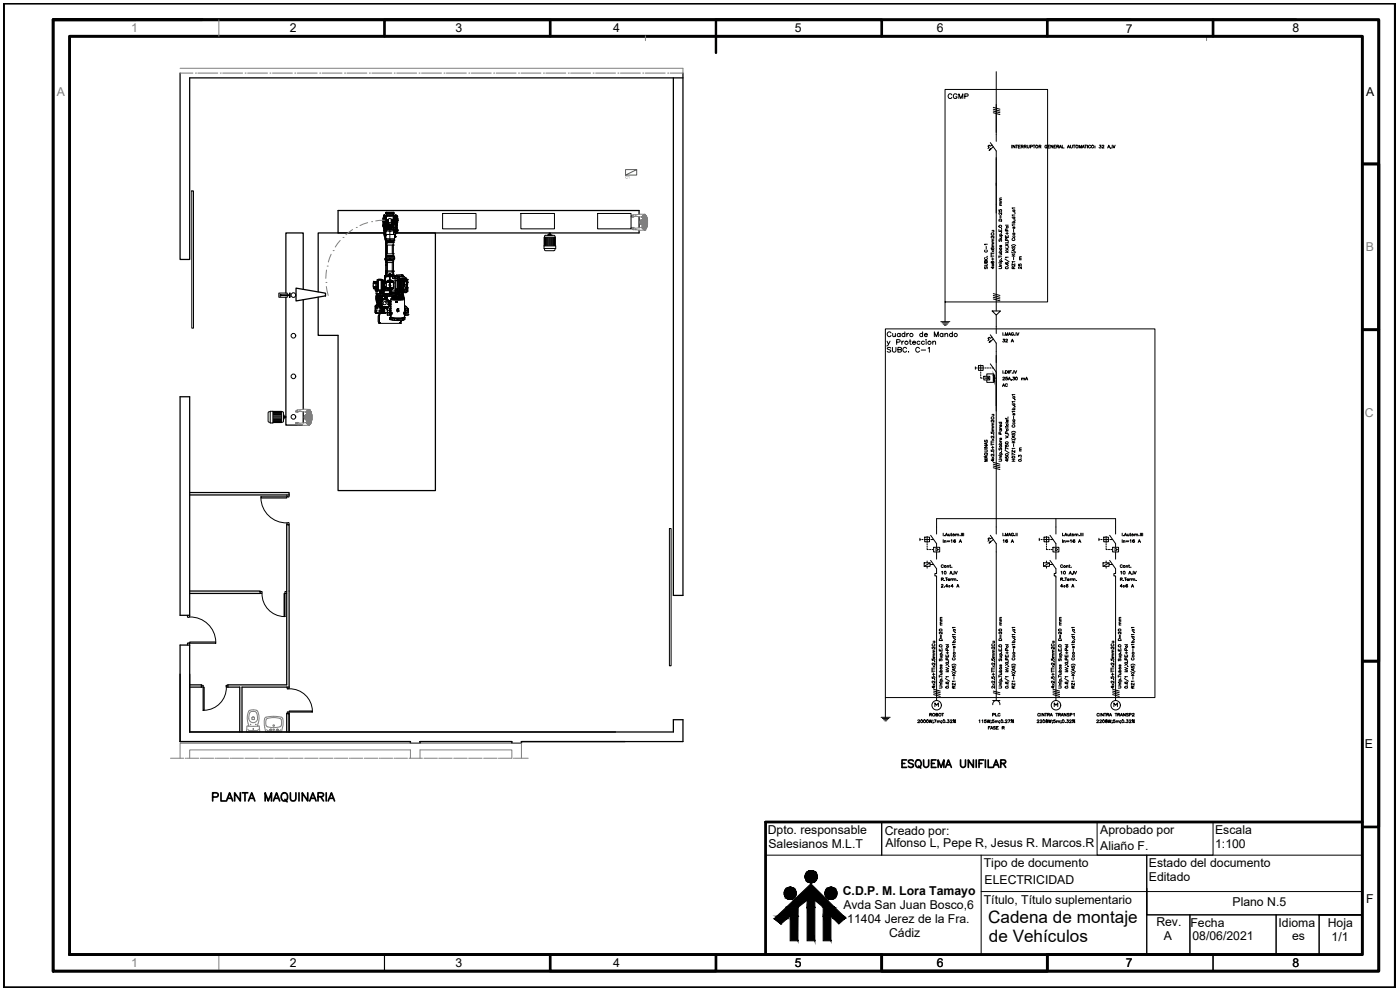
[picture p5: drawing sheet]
<svg xmlns="http://www.w3.org/2000/svg" width="420mm" height="297mm" viewBox="0 0 420 297" stroke-linecap="round" stroke-linejoin="round" font-family="sans-serif">
<defs><g id="words">
<g font-size="5.7">
<text x="269.5" y="231.8">ESQUEMA UNIFILAR</text>
<text x="62.4" y="241.7">PLANTA MAQUINARIA</text>
</g>
<g font-size="5.1">
<text x="296.6" y="277">Cadena de montaje</text>
<text x="296.8" y="282.6">de Vehículos</text>
</g>
<g font-size="4.4">
<text x="283.3" y="30.7">CGMP</text>
<text x="264.9" y="106.9">SUBC. C-1</text>
</g>
<g font-size="3.7" fill="#808080">
<text x="39.4" y="9.7">1</text>
<text x="17.1" y="28.8">A</text>
<text x="409.9" y="75.3">B</text>
<text x="409.6" y="125">C</text>
<text x="39.4" y="290.2">1</text>
</g>
<g font-size="3.7">
<text x="87" y="9.7">2</text>
<text x="136.7" y="9.7">3</text>
<text x="184" y="9.7">4</text>
<text x="238.5" y="9.7">5</text>
<text x="281.2" y="9.7">6</text>
<text x="337.8" y="9.8">7</text>
<text x="387.9" y="9.7">8</text>
<text x="410" y="28.8">A</text>
<text x="409.6" y="224.5">E</text>
<text x="230.4" y="250.2">Dpto. responsable</text>
<text x="265.5" y="250.5">Creado por:</text>
<text x="330.2" y="250.2">Aprobado por</text>
<text x="364.7" y="250.2">Escala</text>
<text x="230.6" y="254.3">Salesianos M.L.T</text>
<text x="265.8" y="254.2">Alfonso L, Pepe R, Jesus R. Marcos.R</text>
<text x="330.2" y="254.9">Aliaño F.</text>
<text x="364.7" y="254.3">1:100</text>
<text x="295.3" y="260.2">Tipo de documento</text>
<text x="344.8" y="260.1">Estado del documento</text>
<text x="252.9" y="268.5">C.D.P. M. Lora Tamayo</text>
<text x="295.5" y="265.1">ELECTRICIDAD</text>
<text x="344.8" y="264.3">Editado</text>
<text x="253.1" y="272.8">Avda San Juan Bosco,6</text>
<text x="295.3" y="271.1">Título, Título suplementario</text>
<text x="369.9" y="271.7">Plano N.5</text>
<text x="410" y="271">F</text>
<text x="254.3" y="276.9">11404 Jerez de la Fra.</text>
<text x="266.8" y="281.1">Cádiz</text>
<text x="347" y="278">Rev.</text>
<text x="357.3" y="278">Fecha</text>
<text x="357.9" y="282">08/06/2021</text>
<text x="383.7" y="278">Idioma</text>
<text x="398.5" y="278">Hoja</text>
<text x="349.3" y="282.1">A</text>
<text x="387.8" y="282.2">es</text>
<text x="399.6" y="282.2">1/1</text>
<text x="87" y="290.2">2</text>
<text x="136.7" y="290.2">3</text>
<text x="184" y="290.2">4</text>
<text x="238.5" y="290.2">5</text>
<text x="281.2" y="290.2">6</text>
<text x="337.8" y="290.3">7</text>
<text x="387.9" y="290.2">8</text>
</g>
<g font-size="3.5">
<text x="307.3" y="81.8" transform="rotate(-90 307.3 81.8)">25 m</text>
<text x="299.9" y="103.7">32 A</text>
<text x="299.5" y="117.1">AC</text>
<text x="307.3" y="139.7" transform="rotate(-90 307.3 139.7)">0.3 m</text>
<text x="277.6" y="215.9">ROBOT</text>
<text x="296.7" y="215.9">PLC</text>
</g>
</g></defs>
<!-- layer: FOR-A3 -->
<g fill="none" stroke="#000" stroke-width=".8">
<path d="M1 1h417.7v295.3h-417.7zM15.9 5.9h397.9v285.5h-397.9zM15.9 5.9h24.9M20.9 10.9h387.9v275.5h-387.9zM60.7 5.9h-44.8h248.7v5M115.4 10.9v-5h49.7v5M214.9 5.9h24.8M314.3 10.9v-5h49.8v5M314.3 5.9h24.9M364.1 5.9h24.8M418.7 1v295.3M408.8 49.2h5v49.7"/>
<path d="M408.8 98.9h5v99.5h-5M413.8 198.4v49.7h-5M20.9 286.4h243.7v5h49.7v-5v5h-49.7v-5M115.4 286.4h49.7v5h49.8v-5M339.2 286.4h-24.9h74.6"/>
</g>
<!-- layer: PLANTA -->
<g fill="none" stroke="#808080" stroke-width=".3">
<path d="M193.7 10.8v1.4M362.1 10.8v1.4M54 20.5h151v1.4M51.2 227.5h3.9M54 227.5v-4.5h102.5v4.5M55.6 227.5h.1M56.1 227.5h3.5M56.9 227.5v-2.5h66.3v2.5h3.6M60.1 227.5h.1M60.5 227.5h3.6M64.5 227.5h.1M65 227.5h3.6"/>
<path d="M69 227.5h.1M69.5 227.5h3.6M73.5 227.5h.1M73.9 227.5h3.6M78 227.5h.1M78.4 227.5h3.6M82.5 227.5h.1M82.9 227.5h3.6M86.9 227.5h.1M87.4 227.5h3.6M91.4 227.5h.1M91.8 227.5h3.6"/>
<path d="M95.9 227.5h.1M96.3 227.5h3.6M100.4 227.5h.1M100.8 227.5h3.6M104.8 227.5h.1M105.3 227.5h3.6M109.3 227.5h.1M109.8 227.5h3.6M113.8 227.5h.1M114.2 227.5h3.6M118.3 227.5h.1M118.7 227.5h3.6"/>
<path d="M122.8 227.5h.1M126.1 227.5v-2.5h27.5v2.5h-3.5M127.2 227.5h.1M127.7 227.5h3.6M131.7 227.5h.1M132.2 227.5h3.5M136.2 227.5h.1M136.6 227.5h3.6M140.7 227.5h.1M141.1 227.5h3.6M145.1 227.5h.1M145.6 227.5h3.6"/>
<path d="M149.6 227.5h.1M154.1 227.5h.1M154.5 227.5h4"/>
</g>
<!-- layer: LINEAS -->
<g fill="none" stroke="#000" stroke-width=".3">
<path d="M298.1 33.3l2 .5M298.1 32.8l2 .5M298.1 33.8l2 .6M298.1 32.2l2 .6M299 31.3v11.1M299 21.5v18.3M299 45.3v48M299 61.4h.1M298.1 89.2l2 .5M298.1 88.6l2 .6M298.1 89.7l2 .6M298.1 88.1l2 .5"/>
<path d="M299 94.5v5.6M299 103v20.4M299 106.6v2.2M299 111.7v48.5M298.1 139.8l2 .5M298.1 139.3l2 .5M298.1 138.7l2 .6M299 120.9h.1M298.1 140.3l2 .6M316.9 155.6v4.6M334.8 155.6h-53.7v4.6M281.1 163.1v1.1"/>
<path d="M281.1 165.6v2.2M281.1 170.6v1.1M281.1 173.1v37.1M299 163.1v47.1M316.9 163.1v1.1M316.9 165.6v2.2M316.9 170.6v1.1M316.9 173.1v37.1M280.2 207.9l2 .5M280.2 207.3l2 .6M280.2 208.4l2 .6M280.2 206.8l2 .5"/>
<path d="M298.1 207.9l2 .5M298.1 207.3l2 .6M316 207.9l2 .5M316 207.3l2 .6M316 208.4l2 .6M316 206.8l2 .5"/>
</g>
<!-- layer: SIMBOLOS -->
<g fill="none" stroke="#000" stroke-width=".3">
<path d="M297.2 42.8l1.8 2.5M297.4 44.7l-.5 .4M297.8 43.5l-.6 .4-.3-.4-.4 .4 .4 .3-.4 .4M298.1 44l-1.2 1.1 .3-.5M297.8 93.3h2.5l-1.3 1.2zM292.7 110.4h.4M292.7 110.1v.7M293.4 110.4h1.9M293.7 109.7h1.3v1.4h-1.3zM294.3 113.1v.4h.4M294.3 109.5v1.8M294.3 111.7v.3"/>
<path d="M294.3 112.4v.3M295 113.5h.3M295.3 112.9h1.7v1.1h-1.7zM295.6 113.5h.4M295.6 110.4h.4M296 113.3v.3M296.1 114v.7h2.2v-.4M296.3 113.1v.7M296.3 110.4h.4M296.5 113.1l.4 .4-.4 .3M297 110.4h.4M297.2 100.5l1.8 2.5"/>
<path d="M297.2 109.2l1.8 2.5M297.4 102.4l-.5 .4M297.8 101.2l-.6 .3-.3-.3-.4 .3 .4 .4-.4 .3M297.8 110.4h.3M298.1 101.7l-1.2 1.1 .3-.6M298.3 112.6v-.4h-2.2v.7M276.1 161.9h.2M276.1 161.5v.7M276.6 161.9h.4M277.4 161.9h1.7M277.4 168.9h1.7v1h-1.7zM277.5 161.2h1.5v1.4h-1.5z"/>
<path d="M278.2 164.5v.4h.4M278.2 161v1.8M278.2 163.1v.4M278.2 163.8v.4M278.2 168.3v.6M278.2 169.9v.6M279 164.9h.3M279.1 169.4h1.1M279.1 168.9l-1.7 1M279.3 160.6l1.8 2.5M279.3 168.1l1.8 2.5M279.5 161.9h.7"/>
<path d="M279.7 164.9h.3M280.2 164.2h1.8v1.4h-1.8zM280.9 164.5v.8M281.1 164.5l.5 .4-.5 .4M281.1 171.7v.4h-.5v.7h.5v.3M297.2 160.6l1.8 2.5M297.4 162.6l-.5 .3M297.8 161.3l-.6 .4-.3-.4-.4 .4 .4 .4-.4 .3M298.1 161.9l-1.2 1 .3-.5M311.9 161.9h.2M311.9 161.5v.7M312.4 161.9h.4"/>
<path d="M313.2 168.9h1.7v1h-1.7zM313.2 161.9h1.7M313.3 161.2h1.5v1.4h-1.5zM314.1 164.5v.4h.3M314.1 161v1.8M314.1 163.1v.4M314.1 163.8v.4M314.1 168.3v.6M314.1 169.9v.6M314.8 164.9h.3M314.9 168.9l-1.7 1M314.9 169.4h1.1"/>
<path d="M315.1 160.6l1.8 2.5M315.1 168.1l1.8 2.5M315.3 161.9h.7M315.5 164.9h.3M316 164.2h1.8v1.4h-1.8zM316.7 164.5v.8M316.9 164.5l.5 .4-.5 .4M316.9 171.7v.4h-.5v.7h.5v.3M280.6 212v-1.1l.5 .7 .5-.7v1.1M297.9 210.2h2.2M297.9 211.5a1.08 1.08 0 0 1 1.1-1.3 1.08 1.08 0 0 1 1.1 1.3M316.4 212v-1.1l.5 .7 .5-.7v1.1"/>
<circle cx="281.1" cy="211.6" r="1.42"/>
<circle cx="316.9" cy="211.6" r="1.42"/>
</g>
<!-- layer: TEXTO -->
<g fill="none" stroke="#000" stroke-width=".3">
<path d="M300.6 59.9h-.5l.1 .5M300.6 59.4h-.5l.1 .5M303.6 43.6v.8M304.6 43.6v.8l-.6-.8v.8M304.8 43.6h.6M305.1 43.6v.8M305.6 44h.4M306.2 43.6h-.6v.8h.6M306.5 44l.5-.1v-.3h-.5v.8M306.8 44l.3 .4M307.4 44l.5-.1 .1-.2-.6-.1v.8M307.7 44l.3 .4"/>
<path d="M308.3 43.6v.6l.3 .2 .2-.1 .1-.7M309.2 44h.6v-.4h-.6v.8M310 43.6h.6M310.3 43.6v.8M311.8 44l.5-.1 .1-.3h-.6v.8M312.1 44l.3 .4M314.2 43.8a.35 .35 0 0 0-.5-.2 .35 .35 0 0 0 0 .6 .35 .35 0 0 0 .5-.1h-.2M314.5 44h.4M315.1 43.6h-.6v.8h.6M316 43.6v.8l-.6-.8v.8M316.3 44h.3M316.9 43.6h-.6v.8h.6"/>
<path d="M317.1 44l.6-.1v-.3h-.6v.8M317.4 44l.3 .4M317.9 44.4l.3-.8 .4 .8M318 44.1h.5M318.8 43.6v.8h.5M320.3 44.4l.4-.8 .3 .8M320.4 44.1h.5M321.3 43.6v.6l.2 .2 .3-.1v-.7M322.1 43.6h.6M322.4 43.6v.8M323.8 44.4v-.8l.4 .8 .4-.8v.8M324.8 44.4l.3-.8 .3 .8"/>
<path d="M324.9 44.1h.4M325.5 43.6h.6M325.8 43.6v.8M326.4 43.6v.8M327.3 43.8a.36 .36 0 0 0-.5-.1 .36 .36 0 0 0 0 .5 .36 .36 0 0 0 .5 0M328.6 44.3h.1M328.6 43.9h.1M329.9 43.6h.5l-.2 .3a.27 .27 0 0 1 .3 .3 .27 .27 0 0 1-.4 .2l-.3-.2M330.8 43.8l.1-.2 .4 .1-.6 .7h.6M332.4 44.4l.4-.8 .3 .8M332.6 44.1h.4M333.4 44.4l-.1 .2"/>
<path d="M333.8 43.6v.8M334 43.6l.3 .8 .4-.8M295.5 79.1h.6l.2 .3-.1 .3h-.7M295.7 77.3a.33 .33 0 0 0-.2 .3 .33 .33 0 0 0 .3 .3h.2a.33 .33 0 0 0 .3-.3 .33 .33 0 0 0-.2-.3M295.7 75a.33 .33 0 0 0-.2 .4 .33 .33 0 0 0 .3 .2h.2a.33 .33 0 0 0 .3-.2 .33 .33 0 0 0-.2-.4M295.9 78.4l.1-.3 .3 .3v.4h-.8v-.6h.4v.6M296 73.9v.8M296.2 76.9h.1M296.3 73.3h-.8l.1 .2M297.5 76.8h.8M297.5 75.8v.6M297.5 76.5v.6"/>
<path d="M297.5 76.1h.8M297.6 78.4l-.1 .1a.38 .38 0 0 0 .4 .5 .38 .38 0 0 0 .3-.6 .29 .29 0 0 0-.4 .2 .29 .29 0 0 0 .2 .4M297.6 74.3l-.1 .1a.38 .38 0 0 0 .4 .5 .38 .38 0 0 0 .3-.6 .29 .29 0 0 0-.4 .2 .29 .29 0 0 0 .2 .4M297.6 77.7h.7M297.7 69.9a.33 .33 0 0 0-.2 .4 .33 .33 0 0 0 .3 .3h.2a.34 .34 0 0 0 .3-.3 .34 .34 0 0 0-.2-.4M297.7 79.3l.6 .5M297.7 75.2l.6 .4M297.7 74h.6M297.7 72.7h.6M297.7 69.1h.6M297.9 77.3v.8M298 80v.6l-.5-.4h.8"/>
<path d="M298.1 69.1l.2 .5h-.6M298.3 73.5l-.5 .1 .1 .4M298.3 73.1h-.5l.1 .4M298.3 72.2l-.5 .1 .1 .4M298.3 71.8h-.5l.1 .4M298.3 79.3l-.6 .5M298.3 75.2l-.6 .4M298.3 70.8v.7l-.6-.6-.2 .1 .2 .4M299.8 68.9v.6h.8v-.6M299.8 78.9h.1M299.8 80l.8 .1-.1 .5h-.7M299.8 62.9v.5h.3a.31 .31 0 0 1 0-.5 .31 .31 0 0 1 .5 .1 .31 .31 0 0 1-.1 .5"/>
<path d="M299.8 77h.8M299.8 76.8v.5M299.8 75.7h.8M299.9 65.8h.6l.1 .5h-.8zM299.9 71.8v.6l.5-.6 .2 .1-.1 .5M300 79.6h.6M300 78.4h.9M300 76h.6M300 71h.6M300 70.7h.9M300 61.6h.6M300 60.4h.6"/>
<path d="M300.1 78.8h.5M300.1 64.6v.8M300.2 78.4a.28 .28 0 0 1-.1-.4 .28 .28 0 0 1 .5 0 .28 .28 0 0 1-.1 .4M300.2 75.7a.28 .28 0 0 1-.1-.4 .28 .28 0 0 1 .5 0 .28 .28 0 0 1-.1 .4M300.2 73.6l-.1 .4 .4-.4v.5M300.2 70.7a.28 .28 0 0 1-.1-.4 .28 .28 0 0 1 .5 0 .28 .28 0 0 1-.1 .4M300.2 69.1v.4M300.4 64.6v.8M300.5 76l.1 .5h-.6M300.5 71l.1 .5h-.6M300.6 77.6h.1M300.6 69.8h.1"/>
<path d="M300.6 68.6h.1M300.6 63.8v.5l-.6-.5-.2 .3 .2 .2M300.6 79.2h-.5l.1 .4M300.6 61.2h-.5l.1 .4M300.6 60.7h-.5l.1 .5M301.6 77.7l1.2 .8M301.7 70.7v.5h.9v-.5M301.7 74.4l.9 .3-.9 .4M301.7 75.7h.9M301.7 73.2l.9 .6M301.7 67.6h.9M301.9 78.8h-.1a.39 .39 0 0 0 .3 .5 .39 .39 0 0 0 .4-.4 .27 .27 0 0 0-.4 0 .27 .27 0 0 0 .2 .4"/>
<path d="M301.9 70h.7M302 75.3l.4 .4M302.2 70.9v.3M302.2 72.1v-.5h-.4l-.1 .5h.9M302.2 69.3v-.6h-.4l-.1 .6h.9M302.2 69.6v.8M302.5 74.1l.3 .1M302.5 79.7h.1M302.6 77.2h-.9l.2 .2M302.6 75.2l-.3 .3M302.6 72.3v.6h-.9M302.6 73.2l-.9 .6"/>
<path d="M303.6 73.7a.82 .82 0 0 1 1.2 0M303.7 66.9h.9M303.7 65.2h.9M303.9 74v.5l.4-.5 .3 .2-.2 .3M303.9 71.5a.33 .33 0 0 0-.2 .4 .33 .33 0 0 0 .3 .3h.2a.33 .33 0 0 0 .4-.3 .33 .33 0 0 0-.2-.4M304 70h.6M304 63h.6M304.1 70.7a.3 .3 0 0 0 0 .5 .3 .3 0 0 0 .4 0 .3 .3 0 0 0-.1-.5M304.1 70a.28 .28 0 0 0 0 .4 .28 .28 0 0 0 .4 0 .28 .28 0 0 0-.1-.4M304.1 68.1l-.1 .4 .4-.4v.4M304.1 66.9a.28 .28 0 0 1 0-.4 .28 .28 0 0 1 .4 0 .28 .28 0 0 1-.1 .4M304.1 65.2a.3 .3 0 0 0 0 .4 .3 .3 0 0 0 .4 0 .3 .3 0 0 0-.1-.4"/>
<path d="M304.1 63a.28 .28 0 0 0 0 .5 .28 .28 0 0 0 .4 0 .28 .28 0 0 0-.1-.5M304.2 68.8v.8M304.3 74.9v.4M304.5 66l.2 .1M304.5 63.9l.2 .1M304.6 74.7l-.9 .4 .9 .3M304.6 67.5h-.9l.2 .2M304.6 64.5h-.9l.2 .2M304.6 62.4h-.9l.2 .2M267.4 99.9a.65 .65 0 0 0-.9-.1 .65 .65 0 0 0 0 1 .65 .65 0 0 0 .9-.1M271.6 99.6v1.4M276.9 99.6v1.4"/>
<path d="M285.8 99.6v1.4M295.6 80v.6l.5-.6 .2 .1-.1 .5M267.9 100l.1 .9 .4 .1 .3-.3M268.7 100v1M270.2 100.2a.49 .49 0 0 0-.8 0 .49 .49 0 0 0 0 .7 .49 .49 0 0 0 .8-.1M270.2 100v1M271.6 100.2a.49 .49 0 0 0-.8 0 .49 .49 0 0 0 0 .7 .49 .49 0 0 0 .8-.1M272.1 100v1M272.7 100l-.3 .1-.3 .4M276.9 100.2a.49 .49 0 0 0-.7 0 .49 .49 0 0 0 0 .7 .49 .49 0 0 0 .7-.1M277.4 100.5h.9a.48 .48 0 0 0-.6-.4 .48 .48 0 0 0-.3 .7 .48 .48 0 0 0 .8 .1l.1-.1M280.4 101v-1.4l.6 1.4 .6-1.4v1.4"/>
<path d="M283 100.2a.49 .49 0 0 0-.7 0 .49 .49 0 0 0 0 .7 .49 .49 0 0 0 .7-.1M283 100v1M283.6 100.3l.4-.3 .3 .1 .1 .9M283.6 100v1M285.8 100.2a.49 .49 0 0 0-.7 0 .49 .49 0 0 0 0 .7 .49 .49 0 0 0 .7-.1M301 111.2v.8M301.4 111.9h.1M301.7 111.2h.3a.41 .41 0 0 1 .4 .4 .41 .41 0 0 1-.4 .4h-.3zM302.7 111.2v.8M303 111.6h.3M303.6 111.2h-.6v.8M303.8 111.9h.1"/>
<path d="M304 119h.6M304.1 119a.3 .3 0 0 0 0 .5 .3 .3 0 0 0 .4 0 .3 .3 0 0 0-.1-.5M304.2 111.2v.8M304.4 111.2l.4 .8 .3-.8M304.5 119.9l.2 .1M304.6 118.4h-.9l.2 .2M306.6 113.6l.4-.1v.5M306.6 113.5v.5M307 113.6l.5-.1v.5M307.7 114l.4-.8 .3 .8M307.9 113.7h.4M295.3 136.9l.1 .2"/>
<path d="M295.5 133.7h.8l-.8 .6h.8M295.5 135h.6l.2 .3-.1 .3h-.7M295.5 134.7h.8M295.6 132v.6l.5-.6 .2 .2-.1 .4M296 132.9v.4M296 136.9v.4M296.3 137.7h-.8l.8 .3-.8 .4h.8M296.3 136.8l-.8 .3 .8 .4M296.3 132.8l-.8 .3 .8 .4M296.4 136l-.3 .2M297.5 135v.4l.3 .1a.31 .31 0 0 1 0-.5 .31 .31 0 0 1 .5 .1 .31 .31 0 0 1-.2 .4M297.5 129.6v.4h.3a.31 .31 0 0 1 0-.4 .31 .31 0 0 1 .5 0 .31 .31 0 0 1-.2 .5"/>
<path d="M297.5 132.3v.6M297.5 133v.6M297.5 133.3h.8M297.5 132.6h.8M297.6 134.2h.7M297.7 125.1a.33 .33 0 0 0-.2 .4 .33 .33 0 0 0 .3 .3h.2a.34 .34 0 0 0 .3-.3 .34 .34 0 0 0-.2-.4M297.7 137.1l.6 .5M297.7 131.7l.6 .5M297.7 129.2h.6M297.7 127.9h.6M297.7 124.3h.6M297.9 133.8v.8"/>
<path d="M298 137.8v.6l-.5-.4h.8M298.1 124.3l.2 .5h-.6M298.3 128.7l-.5 .1 .1 .4M298.3 128.2l-.5 .1 .1 .4M298.3 127.4l-.5 .1 .1 .4M298.3 127h-.5l.1 .4M298.3 137.1l-.6 .5M298.3 131.7l-.6 .5M298.2 135.9h.1M298.2 130.5h.1M298.3 136.2v.6l-.7-.5-.1 .3 .2 .2M298.3 130.8v.6l-.7-.5-.1 .3 .2 .2"/>
<path d="M298.3 126v.7l-.6-.6-.2 .1 .2 .4M299.8 136.7h.1M299.8 137.8l.8 .1-.1 .4-.7 .1M299.8 133.3h.8M299.8 126.7h.8M299.9 134.5v.5l.5-.5h.2l-.1 .5M300 137.4h.6M300 136.3h.9M300 132.5h.6M300 128.9h.6M300 128.5h.6M300 132.2l.3 .3"/>
<path d="M300 128.1l.3 .4M300.1 136.6h.5M300.2 136.3a.28 .28 0 0 1-.1-.4 .28 .28 0 0 1 .5 0 .28 .28 0 0 1-.1 .4M300.2 133.3a.28 .28 0 0 1-.1-.4 .28 .28 0 0 1 .5 0 .28 .28 0 0 1-.1 .4M300.2 128.9a.28 .28 0 0 0-.1 .4 .28 .28 0 0 0 .5 0 .28 .28 0 0 0-.1-.4M300.2 126.7a.28 .28 0 0 0-.1 .4 .28 .28 0 0 0 .5 0 .28 .28 0 0 0-.1-.4M300.2 130.3v-.6l-.2-.1-.2 .7h.8M300.5 131.4a.28 .28 0 0 1 .1 .5 .28 .28 0 0 1-.4 0 .28 .28 0 0 1 0-.5l.1 .6M300.5 127.5a.28 .28 0 0 1 .1 .4 .28 .28 0 0 1-.4 0 .28 .28 0 0 1 0-.4l.1 .5M300.6 135.4h.1M300.6 136.9l-.5 .1 .1 .4M301.6 135.1l1.2 .8"/>
<path d="M301.8 128.1h.1M301.7 137v.5h.4a.32 .32 0 0 1 .1-.5 .32 .32 0 0 1 .4 .1 .32 .32 0 0 1-.2 .5M301.7 133.5v.4l.4 .1a.32 .32 0 0 1 0-.5 .32 .32 0 0 1 .4 0l-.1 .5M301.7 130.8l.9 .3-.9 .3M301.7 125.5l.2 .2h.7M301.7 128.4h.9M301.7 126.9h.9M302 125.5v.3M302.1 128h.5M302.2 130.1v-.5l-.4-.1-.1 .6h.9M302.3 137.8v.6l-.6-.4h.9M302.5 126a.29 .29 0 0 1 .1 .5 .29 .29 0 0 1-.5 0 .29 .29 0 0 1 .1-.5l.1 .6"/>
<path d="M302.5 130.5l.3 .1M302.5 125.2h.1M302.6 134.7l-.9-.4v.6M303.6 131.6a.82 .82 0 0 0 1.2 0M303.6 129.7a.82 .82 0 0 1 1.2 0M303.7 122.9h.9M303.7 121.2h.9M303.9 130v.6l.3-.6h.3l-.1 .6M303.9 127.6a.33 .33 0 0 0-.2 .3 .33 .33 0 0 0 .3 .3h.2a.33 .33 0 0 0 .4-.3 .33 .33 0 0 0-.2-.3M304 126h.6M304.1 126.8a.28 .28 0 0 0 0 .4 .28 .28 0 0 0 .4 0 .28 .28 0 0 0-.1-.4M304.1 126a.3 .3 0 0 0 0 .4 .3 .3 0 0 0 .4 0 .3 .3 0 0 0-.1-.4"/>
<path d="M304.1 124.1l-.1 .4 .4-.4v.4M304.1 122.9a.3 .3 0 0 1 0-.4 .3 .3 0 0 1 .4 0 .3 .3 0 0 1-.1 .4M304.1 121.2a.28 .28 0 0 0 0 .4 .28 .28 0 0 0 .4 0 .28 .28 0 0 0-.1-.4M304.2 124.9v.7M304.3 130.9v.4M304.5 122l.2 .1M304.6 130.8l-.9 .3 .9 .3M304.6 123.5h-.9l.2 .2M304.6 120.5h-.9l.2 .2M283.1 160v.8M285.5 160v.6l.2 .2M288.5 160v.8"/>
<path d="M288.9 160v.8M289.2 160v.8M301 160v.8M304.9 160v.8M305.3 160v.8M318.9 160v.8M321.3 160v.6l.2 .2M324.3 160v.8M324.7 160v.8M325 160v.8M282.5 173.8l.7-.2-.7-.2v.8M282.5 175.6l.2-.3 .3 .2-.5 .7h.6"/>
<path d="M282.6 171.6l.2-.2v.9M282.8 173.8l.4 .4M283.1 161.9v.9M283.2 169.6a.39 .39 0 0 0-.6 0 .39 .39 0 0 0 0 .5 .39 .39 0 0 0 .6 0M283.4 160.7h.1M283.4 176.1h.1M283.4 162.3h.4l.1 .5M283.4 162.2v.6M283.5 174.2h.1M283.7 160.8l.3-.8 .4 .8M283.7 173.4h.6M283.8 160.5h.5"/>
<path d="M284 173.4v.8M284.2 162.3h.8M284.2 162.5h.8M284.3 169.9l.4-.1v.5M284.3 169.7v.6M284.4 175.9h-.6l.4-.6v.9M284.5 173.9h.6a.28 .28 0 0 0-.4-.2 .28 .28 0 0 0-.2 .3 .28 .28 0 0 0 .4 .2l.2-.1M284.6 160.2l.1 .5 .4-.1M284.6 175.9h.6M284.8 175.7h.1M284.8 176.1h.1M285 169.7h.3"/>
<path d="M285.1 172.3l.3-.9 .3 .9M285.1 160.2v.6M285.1 169.5v.6l.3 .2M285.2 172h.4M285.4 160.2h.3M285.4 173.7v.5M285.4 162.1l.3-.2v.9M285.7 170.2h.1M285.7 173.7l-.3 .2M285.9 173.8l.4-.1 .1 .5M285.9 173.7v.5M286 172.2l-.1 .2"/>
<path d="M286.1 175.9h-.7l.5-.6v.9M286.4 173.8l.4-.1 .1 .5M286.4 171.4v.9M286.6 171.4l.4 .9 .3-.9M286.8 162.1l-.1-.1a.39 .39 0 0 0-.5 .3 .39 .39 0 0 0 .5 .4 .27 .27 0 0 0-.1-.4 .27 .27 0 0 0-.4 .2M286.8 160.4l.4-.1 .1 .5M286.8 160.2v.6M287.1 176.2l.4-.9 .3 .9M287.3 174.2h.1M287.3 160.4l.4-.1v.5M287.3 175.9h.4M287.9 162.8l.3-.9 .4 .9"/>
<path d="M288 162.5h.4M288.1 160.7h.1M301.1 162.1l.2-.2v.9M301.4 160.7h.1M301.7 160.8v-.8l.4 .8 .4-.8v.8M302.4 162.1l-.1-.1a.38 .38 0 0 0-.5 .3 .38 .38 0 0 0 .6 .3 .29 .29 0 0 0-.2-.3 .29 .29 0 0 0-.4 .2M302.7 160.8l.3-.8 .3 .8M302.8 160.5h.4M303.5 162.8l.3-.9 .4 .9M303.6 162.5h.4M304.2 160.1a.38 .38 0 0 0-.6-.1 .38 .38 0 0 0 0 .6 .38 .38 0 0 0 .6-.1h-.3M304.5 160.7h.1"/>
<path d="M318.3 173.8l.6-.2-.6-.2v.8M318.4 171.6l.2-.2v.9M318.6 173.8l.3 .4M318.9 161.9v.9M318.9 169.6a.34 .34 0 0 0-.3-.1 .34 .34 0 0 0-.3 .3 .38 .38 0 0 0 .1 .4 .38 .38 0 0 0 .5 0v-.1M318.9 175.9h-.6l.4-.6v.9M319.1 175.9h.6M319.3 160.7h.1M319.2 162.3h.4l.1 .5M319.2 162.2v.6M319.3 174.2h.1M319.4 175.7h.1"/>
<path d="M319.4 176.1h.1M319.5 160.8l.4-.8 .3 .8M319.6 173.4h.6M319.6 160.5h.5M319.9 173.4v.8M320 162.3h.8M320 162.5h.8M320.1 169.9l.4-.1v.5M320.1 169.7v.6M320.3 173.9h.5a.27 .27 0 0 0-.3-.2 .27 .27 0 0 0-.2 .4 .27 .27 0 0 0 .4 .1l.1-.1M320.4 160.2l.1 .5 .4-.1M320.5 175.5l-.1-.1a.39 .39 0 0 0-.4 .3 .39 .39 0 0 0 .4 .4 .27 .27 0 0 0 0-.4 .27 .27 0 0 0-.4 .2"/>
<path d="M320.8 169.7h.3M320.8 172.3l.4-.9 .3 .9M320.9 169.5v.6l.3 .2M320.9 160.2v.6M321 172h.4M321.2 160.2h.3M321.2 173.7v.5M321.3 162.1l.2-.2v.9M321.5 170.2h.1M321.5 173.7l-.3 .2M321.6 176.2l.4-.9 .3 .9M321.7 173.8l.4-.1 .1 .5"/>
<path d="M321.7 173.7v.5M321.8 175.9h.4M321.8 172.2v.2M322.2 173.8l.4-.1 .1 .5M322.2 171.4v.9M322.4 171.4l.3 .9 .4-.9M322.6 162.1l-.1-.1a.38 .38 0 0 0-.5 .3 .38 .38 0 0 0 .6 .3v-.1a.3 .3 0 0 0-.3-.2 .3 .3 0 0 0-.3 .2M322.6 160.4l.4-.1 .1 .5M322.6 160.2v.6M323.1 174.2h.1M323.1 160.4l.4-.1v.5M323.7 162.8l.3-.9 .4 .9"/>
<path d="M323.8 162.5h.5M323.9 160.7h.1M279.7 197.7v.4h.4a.31 .31 0 0 1 0-.5 .31 .31 0 0 1 .5 .1 .31 .31 0 0 1-.2 .5M279.9 193.2a.36 .36 0 0 0 0 .5 .36 .36 0 0 0 .5 0 .36 .36 0 0 0 0-.5M280 199.7l.6 .5M280 197.3h.6M280 196h.6M280 192.4h.6M280.4 192.4l.1 .4-.5 .1M280.5 198.5h.1M280.6 198.9v.6l-.7-.6-.2 .4 .2 .1M280.6 194.1v.6l-.7-.6-.2 .4 .2 .1"/>
<path d="M280.6 196.8l-.5 .1v.4M280.6 196.3h-.5v.5M280.6 195.5h-.5v.5M280.6 195l-.5 .1v.4M280.6 199.7l-.6 .5M281.9 194.7v.6h.8v-.6M281.9 191.8a.46 .46 0 0 1 .8 .1v.3h-.8zM282 197.7v.6l.5-.6 .2 .2-.1 .4M282.2 196.9h.5M282.2 196.6h.8M282.2 187.5h.5M282.2 186.2h.5"/>
<path d="M282.2 190.5v.8M282.3 199.5l-.1 .4 .4-.4v.4M282.3 196.6a.28 .28 0 0 1-.1-.5 .28 .28 0 0 1 .4 0 .28 .28 0 0 1 0 .5M282.3 195v.3M282.5 190.5v.8M282.6 196.9l.1 .5h-.5M282.6 195.7h.1M282.6 194.4h.1M282.7 189.6v.6l-.6-.5-.2 .3 .2 .2M282.7 187l-.5 .1 .1 .4M282.7 186.6h-.5l.1 .4M282.7 185.8h-.5l.1 .4"/>
<path d="M282.7 185.3h-.5l.1 .5M283.9 196.5v.6h.8v-.6M283.9 199.1l.8 .5M283.9 193.4h.8M284 195.9h.7M284.3 196.8v.3M284.3 198v-.5l-.4-.1v.6h.8M284.3 195.2v-.6h-.4v.6h.8M284.3 195.5v.8M284.6 199.9l.2 .1M284.7 198.2v.6h-.8M284.7 199.1l-.8 .5"/>
<path d="M285.7 199.6a.82 .82 0 0 1 1.2 0M285.8 192.7h.9M285.8 191h.9M285.9 199.8v.6l.4-.5h.3l-.1 .5M286 197.4a.33 .33 0 0 0-.2 .4 .33 .33 0 0 0 .3 .2h.2a.33 .33 0 0 0 .4-.2 .33 .33 0 0 0-.2-.4M286.1 195.8h.6M286.1 188.9h.6M286.2 196.6a.3 .3 0 0 0-.1 .4 .3 .3 0 0 0 .5 0 .3 .3 0 0 0-.1-.4M286.2 195.8a.28 .28 0 0 0 0 .5 .28 .28 0 0 0 .4 0 .28 .28 0 0 0-.1-.5M286.2 193.9l-.1 .5 .4-.5v.5M286.2 192.7a.28 .28 0 0 1 0-.4 .28 .28 0 0 1 .4 0 .28 .28 0 0 1-.1 .4M286.2 191a.3 .3 0 0 0-.1 .5 .3 .3 0 0 0 .5 0 .3 .3 0 0 0-.1-.5"/>
<path d="M286.2 188.9a.3 .3 0 0 0-.1 .4 .3 .3 0 0 0 .5 0 .3 .3 0 0 0-.1-.4M286.3 194.7v.8M286.6 191.9h.2M286.6 189.7l.2 .1M286.7 193.3h-.9l.2 .2M286.7 190.4h-.9l.2 .2M286.7 188.3h-.9l.2 .2M297.6 197.7v.4h.4a.31 .31 0 0 1 0-.5 .31 .31 0 0 1 .5 .1 .31 .31 0 0 1-.2 .5M297.8 193.2a.36 .36 0 0 0 0 .5 .36 .36 0 0 0 .5 0 .36 .36 0 0 0 0-.5M297.9 197.3h.6M297.9 196h.6M297.9 192.4h.6"/>
<path d="M297.9 199.7l.6 .5M298.3 192.4l.1 .4-.5 .1M298.4 198.5h.1M298.5 199.7l-.6 .5M298.5 198.9v.6l-.7-.6-.2 .4 .2 .1M298.5 194.1v.6l-.7-.6-.2 .4 .2 .1M298.5 196.8l-.5 .1 .1 .4M298.5 196.3h-.5l.1 .5M298.5 195.5h-.5l.1 .5M298.5 195l-.5 .1 .1 .4M299.8 194.7v.6h.8v-.6M299.8 191.8a.43 .43 0 0 1 .5-.2 .43 .43 0 0 1 .3 .3v.3h-.8z"/>
<path d="M299.9 197.7v.6l.5-.6 .2 .1-.1 .5M300 196.9h.6M300 196.6h.9M300 187.5h.6M300 186.2h.6M300.1 190.5v.8M300.2 199.5l-.1 .4 .4-.4v.4M300.2 196.6a.28 .28 0 0 1-.1-.5 .28 .28 0 0 1 .5 0 .28 .28 0 0 1-.1 .5M300.2 195v.3M300.4 190.5v.8M300.5 196.9l.1 .5h-.6M300.6 195.7h.1"/>
<path d="M300.6 194.4h.1M300.6 189.6v.6l-.6-.5-.2 .3 .2 .2M300.6 187l-.5 .1 .1 .4M300.6 186.6h-.5l.1 .4M300.6 185.8h-.5l.1 .4M300.6 185.3h-.5l.1 .5M301.7 196.5v.6h.9v-.6M301.7 193.4h.9M301.7 199.1l.9 .5M301.9 195.9h.7M302.2 196.8v.3M302.2 198v-.5l-.4-.1-.1 .6h.9"/>
<path d="M302.2 195.2v-.6h-.4l-.1 .6h.9M302.2 195.5v.8M302.5 199.9l.3 .1M302.6 198.2v.6h-.9M302.6 199.1l-.9 .5M303.6 199.6a.82 .82 0 0 1 1.2 0M303.7 192.7h.9M303.7 191h.9M303.9 199.8v.6l.3-.5h.3l-.1 .5M303.9 197.4a.33 .33 0 0 0-.2 .4 .33 .33 0 0 0 .3 .2h.2a.33 .33 0 0 0 .4-.2 .33 .33 0 0 0-.2-.4M304 195.8h.6M304 188.9h.6"/>
<path d="M304.1 196.6a.3 .3 0 0 0 0 .4 .3 .3 0 0 0 .4 0 .3 .3 0 0 0-.1-.4M304.1 195.8a.28 .28 0 0 0 0 .5 .28 .28 0 0 0 .4 0 .28 .28 0 0 0-.1-.5M304.1 193.9l-.1 .5 .4-.5v.5M304.1 192.7a.28 .28 0 0 1 0-.4 .28 .28 0 0 1 .4 0 .28 .28 0 0 1-.1 .4M304.1 191a.3 .3 0 0 0 0 .5 .3 .3 0 0 0 .4 0 .3 .3 0 0 0-.1-.5M304.1 188.9a.3 .3 0 0 0 0 .4 .3 .3 0 0 0 .4 0 .3 .3 0 0 0-.1-.4M304.2 194.7v.8M304.5 191.9h.2M304.5 189.7l.2 .1M304.6 193.3h-.9l.2 .2M304.6 190.4h-.9l.2 .2M304.6 188.3h-.9l.2 .2"/>
<path d="M315.5 197.7v.4h.4a.31 .31 0 0 1 0-.5 .31 .31 0 0 1 .4 .1 .31 .31 0 0 1-.1 .5M315.8 193.2a.36 .36 0 0 0-.1 .5 .36 .36 0 0 0 .5 0 .36 .36 0 0 0 0-.5M315.8 197.3h.6M315.8 196h.6M315.8 192.4h.6M315.8 199.7l.6 .5M316.2 192.4l.1 .4-.5 .1M316.3 198.5h.1M316.4 196.8l-.5 .1 .1 .4M316.4 196.3h-.5l.1 .5M316.4 195.5h-.5l.1 .5M316.4 195l-.5 .1 .1 .4"/>
<path d="M316.4 199.7l-.6 .5M316.4 198.9v.6l-.7-.6-.2 .4 .3 .1M316.4 194.1v.6l-.7-.6-.2 .4 .3 .1M317.7 194.7v.6h.8v-.6M317.7 191.8a.43 .43 0 0 1 .5-.2 .43 .43 0 0 1 .3 .3v.3h-.8zM317.8 197.7v.6l.5-.6 .2 .2-.1 .4M318 196.9h.5M318 196.6h.8M318 187.5h.5M318 186.2h.5M318 190.5v.8M318.1 199.5l-.1 .4 .4-.4v.4"/>
<path d="M318.1 196.6a.28 .28 0 0 1-.1-.5 .28 .28 0 0 1 .5 0 .28 .28 0 0 1-.1 .5M318.1 195v.3M318.3 190.5v.8M318.4 196.9l.1 .5h-.5M318.5 195.7h.1M318.5 194.4h.1M318.5 189.6v.6l-.6-.5-.2 .1 .2 .4M318.5 187l-.5 .1 .1 .4M318.5 186.6h-.5l.1 .4M318.5 185.8h-.5l.1 .4M318.5 185.3h-.5l.1 .5M319.6 193.4h.9"/>
<path d="M319.6 199.1l.9 .5M319.6 196.5v.6h.9v-.6M319.8 195.9h.7M320.1 196.8v.3M320.1 198v-.5l-.4-.1-.1 .6h.9M320.1 195.2v-.6h-.4l-.1 .6h.9M320.2 195.5v.8M320.4 199.9l.3 .1M320.5 198.2v.6h-.9M320.5 199.1l-.9 .5M321.5 199.6a.82 .82 0 0 1 1.2 0M321.6 192.7h.8"/>
<path d="M321.6 191h.8M321.8 199.8v.6l.4-.6 .2 .2v.4M321.8 197.4a.33 .33 0 0 0-.2 .4 .33 .33 0 0 0 .3 .2 .38 .38 0 0 0 .5-.1 .38 .38 0 0 0 0-.5h-.1M321.9 195.8h.5M321.9 188.9h.5M322 196.6a.3 .3 0 0 0 0 .4 .3 .3 0 0 0 .4 0 .3 .3 0 0 0 0-.4M322 195.8a.28 .28 0 0 0 0 .5 .28 .28 0 0 0 .4 0 .28 .28 0 0 0 0-.5M322 193.9l-.1 .5 .5-.5v.5M322 192.7a.28 .28 0 0 1 0-.4 .28 .28 0 0 1 .4 0 .28 .28 0 0 1 0 .4M322 191a.3 .3 0 0 0 0 .5 .3 .3 0 0 0 .4 0 .3 .3 0 0 0 0-.5M322 188.9a.3 .3 0 0 0 0 .4 .3 .3 0 0 0 .4 0 .3 .3 0 0 0 0-.4M322.1 194.7v.8"/>
<path d="M322.4 191.9h.2M322.4 189.7l.2 .1M322.4 193.3h-.8l.2 .2M322.4 190.4h-.8l.2 .2M322.4 188.3h-.8l.2 .2M275.4 216.2l.3-.2 .3 .2-.6 .6h.6M279.7 203.1v.4h.4a.31 .31 0 0 1 0-.4 .31 .31 0 0 1 .5 0 .31 .31 0 0 1-.2 .5M279.7 201.4h.9M279.7 200.4v.6M279.7 201.1v.6M279.7 200.7h.9M279.9 202.3h.7"/>
<path d="M280 205.1l.6 .5M280.2 201.9v.8M280.3 205.8v.7l-.6-.4h.9M280.5 203.9h.1M280.6 204.3v.6l-.7-.6-.2 .4 .2 .2M280.6 205.1l-.6 .5M281.9 205.8l.7 .1 .1 .2-.1 .3-.7 .1M281.9 202.9h.8M281.9 202.6v.6M281.9 201.5h.8M281.9 204.7h.1M282.2 205.5h.5"/>
<path d="M282.2 204.7h.5M282.2 204.3h.8M282.2 201.9h.5M282.3 204.3l-.1-.4a.31 .31 0 0 1 .4 0 .31 .31 0 0 1 0 .4M282.3 201.5a.28 .28 0 0 1-.1-.4 .28 .28 0 0 1 .4 0 .28 .28 0 0 1 0 .4M282.6 201.9l.1 .5h-.5M282.6 203.5h.1M282.7 205l-.5 .1 .1 .4M283.7 203.6l1.3 .8M283.9 200.2l.8 .4-.8 .4M283.9 201.5h.8M284 204.6l-.1 .1a.39 .39 0 0 0 .3 .4 .39 .39 0 0 0 .4-.4 .26 .26 0 0 0-.4 .1 .26 .26 0 0 0 .2 .3"/>
<path d="M284.1 201.1l.4 .4M284.6 205.5h.1M284.7 203h-.8l.1 .2M284.7 201.1l-.3 .3M285.2 216.2l.2-.2 .3 .2-.6 .6h.6M285.7 201.5a.82 .82 0 0 0 1.2 0M285.8 202.7h.9M285.8 202.1l.6 .6M286.2 216l-.1 .3v-.3h.7l-.8 .8M286.2 206.5l-.2-.7-.2 .7h.9M286.3 203v.8M286.4 200.7v.5"/>
<path d="M286.5 216.6l.2-.1 .1 .3h-.3zM286.7 205.8l-.5 .4M286.7 202.1l-.5 .4M286.7 205v.6l-.9-.6v.6M286.7 200.6l-.9 .4 .9 .3M286.7 204.4h-.9l.2 .2M293.8 216.2l.2-.2v.8M294.7 216.2l.2-.2v.8M295.9 216h-.4v.4a.31 .31 0 0 1 .4-.1 .31 .31 0 0 1 0 .5 .31 .31 0 0 1-.5-.1M296.6 218.4h.4M297.2 218h-.6v.8M297.3 218.8l.3-.8 .4 .8"/>
<path d="M297.4 218.5h.4M297.6 203.1v.4h.4a.31 .31 0 0 1 0-.4 .31 .31 0 0 1 .5 0 .31 .31 0 0 1-.2 .5M297.6 201.4h.9M297.6 200.7h.9M297.6 200.4v.6M297.6 201.1v.6M297.8 202.3h.7M297.9 205.1l.6 .5M298.1 201.9v.8M298.4 203.9h.1M298.5 205.1l-.6 .5M298.5 205.9v.6l-.7-.5-.2 .3 .2 .2"/>
<path d="M298.5 204.3v.6l-.7-.6-.2 .4 .2 .2M298.7 218.1l-.5-.1-.1 .2 .6 .5h-.6M299 218.4h.4M299.6 218h-.6v.8h.6M299.8 205.8l.8 .2-.1 .4-.7 .1M299.8 202.6v.6M299.8 202.9h.8M299.8 201.5h.8M299.8 204.7h.1M300 205.5h.6M300 204.3h.9M300 201.9h.6"/>
<path d="M300.1 204.7h.5M300.2 204.3a.31 .31 0 0 1-.1-.4 .31 .31 0 0 1 .5 0l-.1 .4M300.2 201.5a.28 .28 0 0 1-.1-.4 .28 .28 0 0 1 .5 0 .28 .28 0 0 1-.1 .4M300.5 201.9l.1 .5h-.6M300.6 203.5h.1M300.6 205l-.5 .1 .1 .4M300.8 218.4l.6-.3-.6-.1v.8M301.1 218.4l.3 .4M301.6 203.6l1.2 .8M301.7 216.2l.2-.2 .3 .2-.5 .6h.6M301.7 200.2l.9 .4-.9 .4M301.7 201.5h.9"/>
<path d="M301.9 204.6l-.1 .1a.39 .39 0 0 0 .3 .4 .39 .39 0 0 0 .4-.4 .27 .27 0 0 0-.4 0 .27 .27 0 0 0 .2 .4M302 201.1l.4 .4M302.5 216h.6l-.4 .8M302.5 205.5h.1M302.6 203h-.9l.2 .2M302.6 201.1l-.3 .3M303.6 201.5a.82 .82 0 0 0 1.2 0M303.6 216l-.1 .3v-.3h.7l-.8 .8M303.7 202.7h.9M303.7 202.1l.6 .6M304.1 206.5l-.2-.7-.2 .7h.9M304.2 203v.8"/>
<path d="M304.3 200.7v.5M304.6 205.8l-.5 .4M304.6 202.1l-.5 .4M304.6 205v.6l-.9-.6v.6M304.6 200.6l-.9 .4 .9 .3M304.6 204.4h-.9l.2 .2M311.3 216.2l.1-.2 .4 .2-.6 .6h.7M312.1 214.2a.33 .33 0 0 0-.4-.2 .33 .33 0 0 0-.3 .3v.2a.34 .34 0 0 0 .3 .3 .34 .34 0 0 0 .4-.1M312.2 216.2l.1-.2 .4 .2-.6 .6h.6M312.4 214v.8M313.3 214v.8l-.6-.8v.8M313.5 214h.6"/>
<path d="M313.8 214v.8M313.9 216v.3l.5 .2a.3 .3 0 0 1-.3 .3 .3 .3 0 0 1-.3-.3l.6-.3zM314.4 214.4l.6-.2-.6-.2v.8M314.6 216l.3 .8 .2-.8 .2 .8 .2-.8M314.7 214.4l.3 .4M315.2 214.8l.3-.8 .3 .8M315.3 214.6h.4M315.5 203.1v.4h.4a.31 .31 0 0 1 0-.4 .31 .31 0 0 1 .4 0 .31 .31 0 0 1-.1 .5M315.5 201.4h.9M315.5 200.7h.9M315.5 200.4v.6M315.5 201.1v.6"/>
<path d="M315.7 202.3h.7M315.8 216.3h.1M315.8 205.1l.6 .5M315.9 216.8l-.1 .2M316 201.9v.8M316.1 205.8v.7l-.6-.4h.9M316.3 203.9h.1M316.4 205.1l-.6 .5M316.4 204.3v.6l-.7-.6-.2 .4 .3 .2M316.7 216h-.4l-.1 .4a.31 .31 0 0 1 .5-.1 .31 .31 0 0 1-.1 .5 .31 .31 0 0 1-.4-.1M316.9 214h.5M317.1 216.5l.4-.2 .1 .5"/>
<path d="M317.1 216.3v.5M317.1 214v.8M317.6 216.5l.4-.2v.5M317.7 214.4l.6-.2-.6-.2v.8M317.7 204.7h.1M317.7 205.8l.7 .1 .1 .2-.1 .3-.7 .1M317.7 202.9h.8M317.7 201.5h.8M317.7 202.6v.6M318 205.5h.5M318 204.3h.8M318 201.9h.5"/>
<path d="M318 214.4l.3 .4M318 204.7h.5M318.1 204.3a.29 .29 0 0 1-.1-.4 .29 .29 0 0 1 .5 0l-.1 .4M318.1 201.5a.28 .28 0 0 1-.1-.4 .28 .28 0 0 1 .5 0 .28 .28 0 0 1-.1 .4M318.4 201.9l.1 .5h-.5M318.4 216.3h.1M318.5 203.5h.1M318.5 214.8l.3-.8 .3 .8M318.5 216.8l-.1 .2M318.5 205l-.5 .1 .1 .4M318.6 214.6h.4M319.5 203.6l1.2 .8"/>
<path d="M319.6 200.2l.9 .4-.9 .4M319.6 201.5h.9M319.7 216.7h.1M319.8 204.6l-.1 .1a.39 .39 0 0 0 .3 .4 .39 .39 0 0 0 .4-.4 .27 .27 0 0 0-.4 0 .27 .27 0 0 0 .2 .4M319.9 201.1l.4 .4M319.9 214v.8l-.6-.8v.8M320.2 216h.4l-.2 .3a.29 .29 0 0 1 .2 .3 .29 .29 0 0 1-.2 .3 .29 .29 0 0 1-.3-.2M320.4 205.5h.1M320.5 201.1l-.3 .3M320.5 203h-.9l.2 .2M320.9 214.2l-.5-.1-.1 .1 .6 .6h-.6M321 216.2l.2-.2 .3 .2-.6 .6h.6"/>
<path d="M321.2 214.5l.5-.1v-.3l-.5-.1v.8M321.5 201.5a.82 .82 0 0 0 1.2 0M321.6 202.7h.8M321.6 202.1l.6 .6M322 216l-.1 .3v-.3h.7l-.8 .8M322 206.5l-.2-.7-.2 .7h.8M322.1 203v.8M322.2 214.2l.2-.2v.8M322.2 200.7v.5M322.4 204.4h-.8l.2 .2M322.4 205.8l-.4 .4M322.4 202.1l-.4 .4"/>
<path d="M322.4 205v.6l-.8-.6v.6M322.4 200.6l-.8 .4 .8 .3"/>
<circle cx="311.1" cy="43.9" r=".39"/>
<circle cx="323.2" cy="43.9" r=".39"/>
<circle cx="327.9" cy="43.9" r=".4"/>
<circle cx="300.2" cy="67.9" r=".39"/>
<circle cx="300.3" cy="74.6" r=".3"/>
<circle cx="302.3" cy="68.1" r=".28"/>
<circle cx="302.1" cy="80.3" r=".4"/>
<circle cx="273.5" cy="100.5" r=".49"/>
<circle cx="286.8" cy="100.5" r=".49"/>
<circle cx="305" cy="113.5" r=".39"/>
<circle cx="295.9" cy="136.3" r=".39"/>
<circle cx="300.3" cy="133.9" r=".31"/>
<circle cx="302.1" cy="132.8" r=".39"/>
<circle cx="302.1" cy="136.4" r=".39"/>
<circle cx="302.3" cy="127.4" r=".28"/>
<circle cx="302.3" cy="129" r=".28"/>
<circle cx="283.7" cy="171.8" r=".39"/>
<circle cx="283.7" cy="170" r=".29"/>
<circle cx="286.2" cy="160.5" r=".29"/>
<circle cx="319.5" cy="171.8" r=".39"/>
<circle cx="319.5" cy="170" r=".29"/>
<circle cx="322" cy="160.5" r=".29"/>
<circle cx="282.3" cy="193.8" r=".39"/>
<circle cx="282.3" cy="189" r=".39"/>
<circle cx="284.4" cy="194" r=".28"/>
<circle cx="300.2" cy="193.8" r=".39"/>
<circle cx="300.2" cy="189" r=".39"/>
<circle cx="302.3" cy="194" r=".28"/>
<circle cx="318.1" cy="193.8" r=".39"/>
<circle cx="318.1" cy="189" r=".39"/>
<circle cx="320.2" cy="194" r=".28"/>
<circle cx="276.6" cy="216.4" r=".39"/>
<circle cx="282.5" cy="200.5" r=".29"/>
<circle cx="284.2" cy="206.2" r=".37"/>
<circle cx="300.3" cy="200.5" r=".31"/>
<circle cx="302.1" cy="206.2" r=".39"/>
<circle cx="304" cy="216.7" r=".15"/>
<circle cx="313.3" cy="216.4" r=".39"/>
<circle cx="318.2" cy="200.5" r=".31"/>
<circle cx="319.1" cy="216.4" r=".4"/>
<circle cx="320" cy="206.2" r=".39"/>
<circle cx="322.4" cy="216.7" r=".15"/>
</g>
<!-- layer: SIMBOLOS -->
<path d="M298.1 112.6h.4v1.7zM298.1 112.6v1.7h.4z" fill="#000" stroke="#000" stroke-width=".3"/>
<!-- layer: RECUADRO -->
<path d="M282.3 96.5h2.8M282.7 96.9h2M283.1 97.2h1.2M283.4 97.6h.6M283.6 90.6h30.8v-63.8h-30.8v69.7M264.4 215.2h2.8M264.8 215.6h2M265.2 215.9h1.2M265.5 216.3h.6M265.7 209.3h80.9v-110.6h-80.9v116.5" fill="none" stroke="#000" stroke-width=".3"/>
<!-- layer: PDF_CAJETIN -->
<path d="M229.8 256.6h179M229.8 246.6h64.7M264.6 246.6v10M294.5 256.6v29.8M329.3 246.6v10h34.8v-10M344.2 246.6h64.6M344.2 256.6v29.8M294.5 267.5h114.3M344.2 266.5v8h64.6h-12.9v11.9M357.1 274.5v11.9M383 274.5v11.9" fill="none" stroke="#000" stroke-width=".3"/>
<!-- layer: PDF_SECCION -->
<path d="M214.9 5.9v10M229.8 246.6v39.8" fill="none" stroke="#000" stroke-width=".72"/>
<path d="M115.4 286.4v5M364.1 286.4v5" fill="none" stroke="#000" stroke-width=".34"/>
<!-- layer: FOR-A2 -->
<path d="M65.7 5.9v5M65.7 286.4v5" fill="none" stroke="#808080" stroke-width=".3"/>
<!-- layer: PDF_CAJETIN -->
<path d="M408.8 246.6h-179h179" fill="none" stroke="#000" stroke-width=".72"/>
<!-- layer: PDF_COTAS -->
<g fill="#000" stroke="#000" stroke-width=".3">
<path d="M232.4 275.6l2 1.6zM232.4 275.6h3.8l-1.8 1.6zM238.2 270.1l5.2-4.9 5 4.9zM249.9 275.5h3.9l-.2 .1z"/>
<path d="M233.1 274.9l3.1 .7 .9-.7zM232.4 275.6l.7-.7 3.1 .7z"/>
<path d="M237 266.2h.6zM236.7 266.2h.9z"/>
<path d="M236.7 266.2l1.1 .1zM236.5 266.3h1.3z"/>
<path d="M236.7 269.8h.9zM236.7 269.8l.6 .1z"/>
<path d="M236.5 266.3l1.6 .1zM236.2 266.4h1.9z"/>
<path d="M236.5 269.7h1.3zM236.5 269.7l1.1 .1z"/>
<path d="M236.2 266.4l2.1 .2-.2-.2zM236 266.6l.2-.2 2.1 .2z"/>
<path d="M236.2 269.6h1.9zM236.2 269.6l1.6 .1z"/>
<path d="M236 266.6l2.5 .2-.2-.2zM235.8 266.8l.2-.2 2.5 .2z"/>
<path d="M236 269.5l2.1 .1 .2-.1zM236 269.5l2.1 .1h-1.9z"/>
<path d="M235.8 266.8l2.9 .2-.2-.2zM235.8 266.8l2.9 .2h-3.1z"/>
<path d="M235.8 269.3l2.5 .2 .2-.2zM235.8 269.3l2.5 .2h-2.3z"/>
<path d="M235.6 267l3.2 .3-.1-.3zM235.6 267l3.2 .3h-3.3z"/>
<path d="M235.6 269.1l2.9 .2 .2-.2zM235.6 269.1l2.9 .2h-2.7z"/>
<path d="M235.5 267.3l3.4 .2-.1-.2zM235.5 267.3l3.4 .2h-3.5z"/>
<path d="M235.5 268.8l3.2 .3 .1-.3zM235.5 268.8l3.2 .3h-3.1z"/>
<path d="M235.4 267.5l3.6 .3-.1-.3zM235.4 267.5l3.6 .3h-3.7z"/>
<path d="M235.4 268.6l3.4 .2 .1-.2zM235.4 268.6l3.4 .2h-3.3z"/>
<path d="M235.3 267.8l3.7 .2v-.2zM235.3 267.8l3.7 .2h-3.7z"/>
<path d="M235.3 268l3.7 .3v-.3zM235.3 268l3.7 .3h-3.7z"/>
<path d="M235.3 268.3l3.6 .3 .1-.3zM235.3 268.3l3.6 .3h-3.5z"/>
<path d="M237.1 274.9l2.4 7.4v-7.4zM237.1 274.9l2.4 7.4h-2.4z"/>
<path d="M236 272.2l3.5 2.7 .1-2.7zM233.1 274.9l2.9-2.7 3.5 2.7z"/>
<path d="M238.2 270.1l1.4 2.1 2.6-2.1zM236 272.2l2.2-2.1 1.4 2.1z"/>
<path d="M243.3 261.2h.5zM243 261.2h.8zM243 261.2l1.1 .1zM242.8 261.3h1.3zM242.8 261.3l1.5 .2zM242.5 261.5h1.8zM242.5 261.5l2.1 .1zM242.3 261.6l.2-.1 2.1 .1zM242.3 261.6l2.5 .2-.2-.2zM242.1 261.8l.2-.2 2.5 .2zM242.1 261.8l2.9 .2-.2-.2zM242.1 261.8l2.9 .2h-3.1zM241.9 262l3.2 .3-.1-.3zM241.9 262l3.2 .3h-3.3zM241.8 262.3l3.4 .2-.1-.2zM241.8 262.3l3.4 .2h-3.5zM241.7 262.5l3.6 .3-.1-.3zM241.7 262.5l3.6 .3h-3.7zM241.6 262.8l3.7 .2v-.2zM241.6 262.8l3.7 .2h-3.7zM241.6 263l3.7 .3v-.3zM241.6 263l3.7 .3h-3.7zM241.6 263.3l3.6 .3 .1-.3zM241.6 263.3l3.6 .3h-3.5zM241.7 263.6l3.4 .2 .1-.2zM241.7 263.6l3.4 .2h-3.3zM241.8 263.8l3.2 .3 .1-.3zM241.8 263.8l3.2 .3h-3.1zM241.9 264.1l2.9 .2 .2-.2zM241.9 264.1l2.9 .2h-2.7zM242.1 264.3l2.5 .2 .2-.2zM242.1 264.3l2.5 .2h-2.3zM242.3 264.5l2 .1 .3-.1zM242.3 264.5l2 .1h-1.8zM242.5 264.6h1.8zM242.5 264.6l1.6 .2zM242.8 264.8h1.3zM242.8 264.8h1zM243 264.8h.8zM243 264.8l.6 .1z"/>
<path d="M242.2 270.1l2.3 2.1v-2.1zM242.2 270.1l2.3 2.1h-2.3z"/>
<path d="M242.2 272.2l2.3 10.1v-10.1zM242.2 272.2l2.3 10.1h-2.3z"/>
<path d="M244.5 270.1l6 2.1-2.1-2.1zM244.5 270.1l6 2.1h-3.5z"/>
<path d="M247 274.9l2.4 7.4v-7.4zM247 274.9l2.4 7.4h-2.4z"/>
<path d="M249.2 266.2h.6zM249 266.2h.8z"/>
<path d="M249 266.2l1 .1zM248.7 266.3h1.3z"/>
<path d="M249 269.8h.8zM249 269.8l.5 .1z"/>
<path d="M249.9 275.5l.2 .1h3.5zM250.1 275.6h3.5l-1.9 1.6z"/>
<path d="M248.7 266.3l1.6 .1zM248.5 266.4h1.8z"/>
<path d="M248.7 269.7h1.3zM248.7 269.7l1.1 .1z"/>
<path d="M248.5 266.4l2 .2-.2-.2zM248.2 266.6l.3-.2 2 .2z"/>
<path d="M248.5 269.6h1.8zM248.5 269.6l1.5 .1z"/>
<path d="M247 272.2l6.3 2.7-2.8-2.7zM247 272.2l6.3 2.7h-6.3z"/>
<path d="M248.2 266.6l2.5 .2-.2-.2zM248 266.8l.2-.2 2.5 .2z"/>
<path d="M248.2 269.5l2.1 .1 .2-.1zM248.2 269.5l2.1 .1z"/>
<path d="M248 266.8l2.9 .2-.2-.2zM248 266.8l2.9 .2h-3.1z"/>
<path d="M248 269.3l2.5 .2 .2-.2zM248 269.3l2.5 .2h-2.3z"/>
<path d="M247.8 267l3.2 .3-.1-.3zM247.8 267l3.2 .3h-3.3z"/>
<path d="M247.8 269.1l2.9 .2 .2-.2zM247.8 269.1l2.9 .2h-2.7z"/>
<path d="M247.7 267.3l3.4 .2-.1-.2zM247.7 267.3l3.4 .2h-3.5z"/>
<path d="M247.7 268.8l3.2 .3 .1-.3zM247.7 268.8l3.2 .3h-3.1z"/>
<path d="M247.6 267.5l3.6 .3-.1-.3zM247.6 267.5l3.6 .3h-3.6z"/>
<path d="M247.6 268.6l3.4 .2 .1-.2zM247.6 268.6l3.4 .2h-3.3z"/>
<path d="M247.6 267.8l3.6 .2v-.2zM247.6 267.8l3.6 .2h-3.6z"/>
<path d="M247.6 268.3l3.5 .3 .1-.3zM247.6 268.3l3.5 .3h-3.5z"/>
<path d="M247.6 268l3.6 .3v-.3zM247.6 268l3.6 .3h-3.6z"/>
<path d="M249.4 274.9l4.4 .6-.5-.6zM249.4 274.9l4.4 .6h-3.9z"/>
</g>
<!-- layer: SANITARIOS -->
<g fill="none" stroke="#808080" stroke-width=".3">
<path d="M74.4 218.8l.3 .4M74.7 219.2h2.5M75 213.1a3.4 3.4 0 0 0-.6 3.9l.3 .9M75.6 215.4l.4-.3 .4 .3M75.6 215.3l.1 .6M75.6 215.3l.4-.2 .3 .2M76.3 215.3v.5M76.4 215.8l-.7 .1M76.4 213.5l.6 .5 .3 1.6M76.4 213.5a1.3 1.3 0 0 0-1.7 1.3 1.39 1.39 0 0 0 .8 1.9 1.39 1.39 0 0 0 1.8-1M77 213.1a3.4 3.4 0 0 1 .5 3.9M77 213.1h-2"/>
<path d="M77.3 217.9h.5v1.7h-3.7v-1.7h.6M77.3 217.9h-2.6M77.5 217l-.3 .9M77.5 218.8l-.3 .4M79.4 218.2l.3 1.3M79.9 217.7l.4 .4M79.9 215.2l2.2-.3 2.3 .3a2.85 2.85 0 0 1 .4 3M79.9 215.2a2.85 2.85 0 0 0-.4 3M79.9 215.9v1.8M80 218.9l.7 .4M80.6 219.4h3M81 218.9h.1"/>
<path d="M81 219h.1M81 219.1h.1M81.1 218.8h.1M81.1 219.1h.1M81.2 218.8h.1M81.2 219.1h.1M81.2 218.9h.1M81.2 219h.1M81.3 218.9h.1M83 218.9h.1M83 219h.1M83 219.1h.1"/>
<path d="M83.1 218.8h.1M83.1 219.1h.1M83.2 219.1h.1M83.2 218.9h.1M83.2 219h.1M83.3 218.9h.1M83.3 219h.1M84 215.6l-1.9-.3a2.78 2.78 0 0 0-2.2 .6M84 218.1l-1.9 .2-1.8-.2M84 215.5a1.78 1.78 0 0 1 0 2.6M84.3 218.9l-.7 .4M84.8 218.2l-.5 1.4-4.6-.2"/>
<circle cx="75.2" cy="217.4" r=".06"/>
<circle cx="76" cy="218.7" r=".11"/>
<circle cx="76.8" cy="217.4" r=".06"/>
<circle cx="82.1" cy="217.7" r=".23"/>
<circle cx="82.1" cy="218.9" r=".19"/>
</g>
<!-- layer: PLANTA -->
<path d="M54 21.9v56h2.9v-54.5h148.1M205 21.9v156.7h-2.9v-155.2M54 119h2.9v65.6h-2.9zM56.9 147.8h29.9v.7h-29.9M56.9 177.3h21.2v.8h-21.2M54 193.5h2.9v26.1h145.2v-3.7h2.9v6.6h-48.5v.5h-2.9v-.5h-27.5v.5h-2.9v-.5h-69.2zM56.9 205.5h3.5v.7h-3.5M72 219.6v-13.4h-3.6v-.7h17.6v-48.1h.8v48.8h-14.2v13.4M86.8 214.1v5.5v-5.5h-.8v5.5" fill="none" stroke="#000" stroke-width=".38"/>
<!-- layer: PUERTAS -->
<g fill="none" stroke="#000" stroke-width=".3">
<path d="M57.6 57.3h.5v41.2h-.5zM132.8 64.1h10.1v4.6h-10.1zM156.3 64.1h10.1v4.6h-10.1zM179.4 64.1h10v4.6h-10zM78.3 149.1h7.8v.3h-7.8zM78.3 149.4a7.6 7.6 0 0 0 7.8 7.5M86.1 157.4v-.5l.4-.1 .3 .1v.5M86.1 148.5v.6h.4l.3-.1v-.5M200.9 158.6h.5v41.2h-.5zM78.1 177.5l.6 .1-.1 .5h-.5M78.6 178a6.8 6.8 0 0 0 6.7 7M85.2 178.1h.3v6.9h-.3z"/>
<path d="M86 177.5l-.5 .1v.5h.5M56.2 184.6l.2 .7 .5-.1v-.6M56.2 193.5l.2-.6 .5 .1v.5M56.9 192.6h7.9v.4h-7.9zM56.9 185.1a7.6 7.6 0 0 1 7.9 7.5M60.4 205.6l.6 .1-.1 .5h-.5M60.9 206.2h.4v6.9h-.4zM67.9 206.1a6.8 6.8 0 0 1-6.6 7M68.4 205.6l-.6 .1 .1 .5h.5M86.2 206.2l.1 .6 .5-.1v-.5M86.2 214.1l.1-.5 .5 .1v.4M86.8 213.3h6.9v.4h-6.9z"/>
<path d="M86.8 206.7a6.8 6.8 0 0 1 7 6.6"/>
<circle cx="88.1" cy="88.5" r=".7"/>
<circle cx="88.1" cy="112.9" r=".7"/>
<circle cx="88.1" cy="100.7" r=".7"/>
<circle cx="88.1" cy="125.1" r=".7"/>
</g>
<!-- layer: 0 -->
<g fill="none" stroke="#767676" stroke-width=".3">
<path d="M54 21.9h3.9M58.7 21.9h.1M59.4 21.9h5.9M66.1 21.9h.1M66.8 21.9h6M73.6 21.9h.1M74.3 21.9h6M81 21.9h.1M81.8 21.9h5.9M88.5 21.9h.1M89.2 21.9h6M96 21.9h.1"/>
<path d="M96.7 21.9h5.9M103.4 21.9h.1M104.1 21.9h6M110.9 21.9h.1M111.6 21.9h6M118.3 21.9h.1M119.1 21.9h5.9M125.8 21.9h.1M126.5 21.9h6M133.3 21.9h.1M134 21.9h5.9M140.7 21.9h.1"/>
<path d="M141.5 21.9h5.9M148.2 21.9h.1M148.9 21.9h6M155.6 21.9h.1M156.4 21.9h5.9M163.1 21.9h.1M163.8 21.9h6M170.5 21.9h.1M171.3 21.9h5.9M178 21.9h.1M178.8 21.9h5.9M185.4 21.9h.1"/>
<path d="M186.2 21.9h6M192.9 21.9h.1M193.7 21.9h5.9M200.4 21.9h.1M201.1 21.9h3.9"/>
</g>
<g fill="none" stroke="#000" stroke-width=".3">
<path d="M114.9 67.6l.1 .1M114.9 66.5l.1 1.4M115 65.4v1.1M115 66.5h.1M115 67.8h.1M115 67.9l.2 1.4M115 67.7l.2 .1-.2 .2M115 67.7h.1M115 67.7v.2M115 68l.3 1M115 67.8v.1M115 67.8v.2"/>
<path d="M115 67.8l.1 .1M115.1 64.9h.1M115.1 64.9l-.2 1.6M115.1 66.4h.1M115.1 66.3h.1M115.1 66.4l.1 1M115.1 66.4l-.2 1M115.1 66.3l-.2 .2M115.1 66.3v.1M115.2 67.6h.1M115.2 67.4h.1M115.2 67.4l-.3 .1"/>
<path d="M115.2 64.6l-.1 .3M115.2 67.6l.4 1.4M115.2 69.3h.1M115.2 70l.1 .5M115.3 69h.1M115.2 64.6h.1M115.2 69h.1M115.2 67.6l-.2 .1M115.2 67.4v.2M115.2 69.3v.7M115.2 70h.1M115.2 69.9l.1 .2"/>
<path d="M115.3 70.5v.3h.3M115.3 64.5l-.1 .1M115.3 70.1l.3 .6M115.3 69.2v.8l.3 .2v-.9M115.3 70h.1M115.3 70.1v.4M115.3 64.6h.1M115.3 69.2l-.1 .1M115.3 64.5v.1M115.3 69.9v.2M115.3 70.8l.3 .7M115.3 64.5h.1"/>
<path d="M115.3 67.4v.2M115.4 66h-.3v.3M115.4 64.5l.2 .4M115.4 67.6l.3 1.7M115.4 67.6l.3 1.4M115.4 64.5h.1M115.4 67.4v.1M115.4 67.6h.1M115.4 67.4h.1M115.4 64.6v1.5M115.4 66.1l.3 2.9M115.4 67.6l.2 1.4"/>
<path d="M115.4 66.1l-.2 .2v1.1M115.4 66.1h.1M115.4 64.6l-.3 1.4 .2-1.4M115.4 66h.1M115.4 64.6v1.4M115.4 64.6h.1M115.4 70.8l.1 .4zM115.4 66.1h.2l.2 2.9M115.4 66l.3 .1M115.4 64.6l.2 .3M115.4 64.5v2.9M115.4 70.9l.1 .2"/>
<path d="M115.4 67.7h.1M115.5 64.9h.1M115.5 68h.1M115.5 64.5l.1 .2M115.5 64.6h.1M115.5 64.6v.1M115.5 64.7h.1M115.5 64.9h.2M115.5 70.7l.1 .1M115.6 70.3h.1M115.6 71.5v.2M115.6 77.7l.2 1.1"/>
<path d="M115.6 70.8h.1M115.6 72h.1M115.6 64.9l.1 .1M115.6 64.9h.1M115.6 71.5l.1 .2M115.6 64.9v1.1h.1M115.6 70.7v.1M115.6 70.8l.1 .7M115.6 69.2v.2zM115.6 71.7h.1M115.6 77.5h.1M115.6 78h.1"/>
<path d="M115.6 69h.2M115.6 64.7l.1 .2M115.6 64.7h.1M115.6 69.1h.1M115.6 69.2h.1M115.6 69h.1M115.6 69h-.3l.3 .2M115.6 64.7v.2M115.6 71.7v.3M115.6 77.5v.2M115.6 77.7h.1M115.6 69.1l.1 .1"/>
<path d="M115.6 77.7v.3M115.6 77.9h.1M115.6 77.6h.1M115.6 69.4v.1M115.6 70.7l.1 .8v-.8M115.6 70.7h.1M115.6 69v.1M115.6 78l.3 .6M115.6 70.2v.3M115.6 71.5l.1 .1M115.6 77.6l.1 .1M115.6 77.9l.1 .2"/>
<path d="M115.7 69.1v.1M115.7 69h.1M115.7 78.2l.1 .2zM115.7 69v.2M115.7 78.2v.2M115.7 69.2h.1M115.7 69.1h.1M115.7 69.3h.1M115.7 64.9h.1M115.7 77.5l-.1 .1M115.7 69.3l-.1 .1M115.7 69.4l-.1 1.3"/>
<path d="M115.7 72l-.1-.3 .1 .3M115.7 77.8l-.1 .1M115.7 78.1l.1 .2zM115.7 72v-.4h2.7v.7M115.7 77.5h2.7M115.7 73.2h.1M115.7 78.1h.1M115.7 72.3h2.7M115.7 72.3h.1M115.7 77.2h.1M115.7 72.4v4.6M115.7 77.9h.1"/>
<path d="M115.7 69.2v.1M115.7 69.3v.2zM115.7 69.5v1.2zM115.7 71.5v.2M115.7 71.7h.1M115.7 72h.1M115.7 72h-.1M115.7 71.7v.3M115.7 66.1v1.3M115.7 65v1M115.7 64.7h.1M115.7 77.5v.3l2.7-.1"/>
<path d="M115.7 77.8h.1M115.7 77v.2M115.7 78h.1M115.7 69.4h.1M115.7 69.5h.1M115.7 70.4v.3M115.7 70.3h.1M115.7 70.7h.1M115.7 71.5h.1M115.7 70.4v1.2M115.7 70.4h2.9M115.7 69.2v.4"/>
<path d="M115.7 67.4l-.1 .1h.2M115.7 69.6h.1M115.7 67.4h.1M115.7 64.9v.1M115.7 65.2v.5M115.7 66v.1M115.7 66.3v.8M115.7 69.5v.9M115.7 70.7v1.3M115.7 77v.7M115.7 77.8v.4M115.7 69v.2l1.3 .2v2.2"/>
<path d="M115.8 72.4h.1M115.8 67.5h.1M115.8 77.8l.1 1M115.8 72.4l.2 .2M115.8 78.2h.1M115.8 64h2.4M115.8 67.5l.1 .8M115.8 63.7h2.4zM115.8 78.8l.1 3.3M115.8 67.4l1.3 .3 .7-.2M115.8 67.8l2.1 .1-.5 .2M115.8 63.7h.1"/>
<path d="M115.8 78.4h.1M115.8 67.4h.1M115.8 64l.1 .2M115.8 77l-.1 .1M115.8 79.4v.2M115.8 78.3h.1M115.8 68l.2 .2-.1-.1M115.8 64h.1M115.8 63.7v.3M115.8 65.6v1.2M115.8 69h.1M115.8 77.8v.1"/>
<path d="M115.8 78.4l.1 .2M115.8 67.4l.1 .1M115.8 77.9h.1M115.8 63.9h.1M115.8 66.7h.3M115.8 63.8h.1M115.8 78.3l.1 .3M115.8 65.9l.2 .1M115.9 68.3l-.1 .7M115.9 78.6v.2M115.9 79.4v.2M115.9 78.4h.1"/>
<path d="M115.9 72.1h.1M115.9 78.6v2.7M115.9 77.6h.1M115.9 63.9l-.1-.1v.2M115.9 77h.1M115.9 77l-.2 .2M115.9 78.6h.1M115.9 64h2.3M115.9 78.4v.1M115.9 67.5h.1M115.9 68.3v.1M115.9 77.9v.9"/>
<path d="M115.9 77.9h.2M115.9 77.9l.2 .2-.2 .1zM115.9 68.3h.1M115.9 65.2l-.1 .4M115.9 65.6l-.1 .1M115.9 78.2l.1 .6h-.2M115.9 68.3h.2M115.9 64.9h.1M115.9 64.6h.1M115.9 64.1h.1M115.9 72.4h-.2M115.9 67.5l.3 .1"/>
<path d="M115.9 64.9h2.2M115.9 64.7v.2M115.9 64.9v.1M115.9 72.3v.1M115.9 67.9l.7 .3M115.9 65.2l.1 .7M115.9 65.6l.1 .4M115.9 68.4v.1M115.9 78.2h.1M115.9 78.8h.1M115.9 64.6v-.3h2.2v.6M115.9 64.6h2.2"/>
<path d="M115.9 65v.1M115.9 65.2v.4M115.9 67.5v.1M115.9 64.1l2.2 .1M115.9 78.2h.2M115.9 64.7h2.2zM115.9 64.9v-.3h2.2v.3M115.9 64.1h2.2M116 72.5l.1 .2M116 72.4h.1M116 66.4h.1M116 65.9v.1"/>
<path d="M116 66h.1M116 68.3h.1M116 72.6l.1 .2M116 72.4v.1M116 72.6h-.2v.6l.3-.5M116 66v.4h.2M116 66.3v.1M116 66.3l.1 .1M116 66.1v.2M116 73.5h.1M116 76.2h.1M116 66.3h.2"/>
<path d="M116 72.3l.1 .1M116 72.9h.1M116 66.7l-.2 .1M116 72.3l-.1 .1M116 66.3h.1M116 73.5v2.7M116 68.7l-.1 .1M116 72.4h-.3M116.1 66.9h-.3l.1 .6M116.1 77.8v.1M116.1 72.9h.1M116.1 72.8v3.9l-.2 .3-.1-3.8z"/>
<path d="M116.1 66.9h.1M116.1 66h.1M116.1 68.3h.1M116.1 72.7v.1M116.1 66l.1 .3M116.1 66.4h.1M116.1 66.7h.1M116.1 66.7v.1M116.1 68.3l-.1 .4M116.1 64.2v.1M116.1 64.9v.1M116.1 66.4v1.1"/>
<path d="M116.1 66h-.1M116.1 68.2l-.1 .1M116.1 77.9h2M116.1 72.4h2M116.1 66.7l.1 .2-.4-.1M116.1 72.4v.4h1.9M116.1 66l.1 .2M116.1 78.2l1.9 .1M116.1 72.4h.1M116.1 72.8h.1M116.1 66l.2 .1M116.1 66.4l.1 .3"/>
<path d="M116.1 66.8h.1M116.1 78.2h1.1a.49 .49 0 0 1 .6 0 .49 .49 0 0 1 .2 .6h-2zM116.1 66.9h-.3h.3M116.1 68.5l-.1 .2zM116.2 66.9h.1M116.2 66.8h1.2M116.2 66.8v.1M116.2 66.3h.1M116.2 66.4h.1M116.3 64.1h.1M116.2 67.6h.2M116.2 66.1v.8"/>
<path d="M116.2 66.2v.1M116.3 66v1.4M116.3 73.5v2.7M116.3 78.8v2.5h-.4M116.3 66.1l-.1 .1M116.3 67.4l.1 .2M116.3 67.4l-.1 .2M116.4 67.6h.1M116.4 67.4v.2M116.4 65.9v.9M116.4 66.8v.5M116.4 66.8v.8"/>
<path d="M116.5 66.8v.1M116.5 67.6h.1M116.5 67.3h.1M116.5 66.9h.2v.7M116.5 67.6v-.3v.3M116.5 66.9v.7M116.5 67.3l-.1 .3M116.5 66.8h.1M116.5 66.8v-1v1.5M116.6 67.6h.1M116.6 66.9v.7M116.6 68.5h.1"/>
<path d="M116.6 68.8h.1M116.6 68h.1M116.6 68.4h.1M116.6 68.5l.1 .3h.7M116.6 68.1h.1M116.6 68.1v.1M116.6 67.6h.7M116.6 68v.2zM116.6 68.2h-.6l.2 .4M116.6 68.2v.3M116.7 68.5h.6M116.7 67.3h.1"/>
<path d="M116.7 68.5h-.1M116.7 68.4h.7M116.7 68.4h.6M116.7 68.4h.1M116.7 68.3l-.1 .2M116.7 68.2h.6M116.7 68h.6M116.7 68h.1M116.7 68.2v.1M116.7 68.5h.1M116.7 68.8h.1M116.7 68h.7"/>
<path d="M116.7 68.1h.6zM116.7 67.3l-.1 .3M116.7 63.9h.1M116.7 68.5v.3h.3M116.7 64h.1M116.7 63.8v.1M116.9 71.9h.2M116.9 71.9l-1.2 .1M116.9 72.1l.2 .1zM117 72.1h.1M117 77.5l.1 .1zM117 77.6h.1"/>
<path d="M117 68.8h.1M117 68.8v.6l1.1-.1M117 64.1h.1M117 64.9v.1M117 68h.1M117.1 71.9l1.3 .1h-2.7v.3M117.3 67.6h.1M117.3 67.6h.2M117.3 68.3l.1 .1M117.3 68.1l.1 .1M117.3 68.5h.1M117.3 68.4h.1"/>
<path d="M117.3 68h.1M117.3 68.1h.1M117.3 68.5v.3h-.3M117.4 68.5h.1M117.4 68.1h.1M117.4 68.1v.1M117.4 68v.3zM117.4 68.2l.6 .1M117.4 68.2l-.1 .6M117.4 68.8h-.1M117.4 68l-.1 .1M117.4 66.8h.1"/>
<path d="M117.4 67.3l-.1 .3M117.4 65.7v1.6M117.5 67.6h.1M117.5 67.3l-.2 .3M117.5 66.8l-.1 .5M117.5 67.4h.1M117.5 66.8v.8M117.5 67.4v.2M117.5 66.8v-1l-.1 1M117.5 66.8v.5M117.5 67.3l.1 .3M117.5 67.3v.3"/>
<path d="M117.5 65.9v.9h.2M117.6 67.6h.2M117.6 66l.1 .1M117.6 66.9h.1M117.6 67.6h.1M117.6 66.9v.4M117.6 66h.1M117.6 66v1.3M117.6 67.3l.1 .3M117.6 66l-.6-.4-.7 .5M117.7 78.2h.1M117.7 66.9l-.1 .7"/>
<path d="M117.8 64.1h.1M117.7 64.1h.1M117.7 66.8v.1M117.7 73.5v2.7M117.7 78.8v2.5h.3M117.7 66.1l.1 .2M117.8 67.5h.1M117.8 66.1v.7M117.8 66.8l-.1 .1M117.8 66.2l-.1 .6M117.8 66.5h.2M117.8 66.3h.1"/>
<path d="M117.8 67.3h.1M117.8 66.9v.6zM117.8 66.3v.1M117.8 66.4v.5M117.8 66.9h.3M117.8 65.9l.1 .1M117.8 65.9h.1M117.9 65.9v.1M117.9 65.8l-.2 .3M117.9 66.3l.1 .2-.2-.1M117.9 78.1h.1M117.9 64.2v.1"/>
<path d="M118 66h.1M118 73.5h.1M118 76.2h.1M118 76.2h-2v.5M118 66.2h.1M118 66.5h.1M118 68.3h.1M118 78.3h.1M118 65.9v.1M118 68.3v.4M118 73.5v2.7M118 65.9h.1"/>
<path d="M118 68.7v.1M118 78.3l.1 .5M118 72.8v.7M118 72.8h.1M118 76.7h.1M118 72.8h-1.9l-.1 .7h2M118 72.8h-1.9M118 66v.2M118 66.1v.1M118 76.2v.5M118 78.8v2.6M118 66l-.1 .3"/>
<path d="M118 76.7h-1.9l-.2 .3h2.3M118 66.2l-.1 .3zM118 76.7l.4 .3v.5M118 66.2l-.1 .1M118 78.8h.1M118.1 65.4l-.1 .5M118.1 72.4l-.1 .4M118.1 78.2l-.1 .1M118.1 69.3l.5-.1-.1 .1M118.1 65.2l-.1 .7-.4 .1M118.1 78.2v.6M118.1 64.9h.1"/>
<path d="M118.1 64.6h.1M118.1 64.1h.1M118.1 65.2v.2M118.1 65.2h.1M118.1 69h-2.4M118.1 64.1v.1M118.1 65.2v.1M118.1 68.9v.1M118.1 65.7v.1M118.1 65.4v.2M118.1 72.1h.1M118.1 77.6h.1"/>
<path d="M118.1 67.4h.1M118.1 67.3v.1M118.1 72.3l-.1 .1M118.1 77.8v.4M118.1 78.8v2.7M118.1 66.2h.1M118.1 69.8h.5l-.5-.2v.8M118.1 67.3h.1M118.1 64.9v.2M118.1 79.9v1.4M118.1 67.2h.1M118.1 69l.1 .3"/>
<path d="M118.1 67.7l-.2 .2M118.1 67.1v.4M118.1 67.4v1.2M118.1 66h-.1M118.1 68.4h.2M118.1 67.1v.3M118.1 68.8l-.1 .1M118.1 68.6l-.1 .1M118.1 67.9l-.2 .2 .2 .2M118.1 65.3v1.8M118.1 68.6v.1M118.1 68.3h.2"/>
<path d="M118.1 68.8h.2M118.1 68.8h.1M118.2 69.3h.1M118.2 68.8l-2.5 .2M118.2 65.2v1.5M118.2 66.7l-.1 .1M118.2 65.2l-.1 .1M118.2 65.2h.1M118.2 64.8l-.1 .1M118.2 64.8l.2 .1M118.2 64.8l-.1 .5M118.2 64l-.1 .1"/>
<path d="M118.2 68.8l-.1 .1M118.2 66.7h.1M118.2 63.7v.3M118.3 69.1l-.1 .1M118.3 66.7l-.2 .7h.2M118.3 66.7h.1M118.3 69.1l-.1-.2v.3M118.3 77h-2.4l-.2 .2h2.7M118.3 68.3h.4zM118.3 68.4v.6h.4M118.3 66.5v.8M118.3 68.9h-.2"/>
<path d="M118.3 65.2v1.3M118.3 65.2v1.5M118.3 65.1v1.6M118.3 64.8l.1 .3M118.3 65.1h.1M118.3 64.9l-.1 .3M118.3 66.6h.1M118.3 64.7v.1M118.4 66.6l.3 .3M118.4 66.8h.1M118.4 66.9v.3M118.4 64.7v2.1"/>
<path d="M118.4 77.5v.2l-2.6 .2M118.4 71.2h.1M118.4 71.2v.4M118.4 69.3l.2 .1M118.4 72.2v.1M118.5 70.8v.4M118.5 70.8h.1M118.5 69.3l-.4 .3M118.5 64.5l-.2 .2M118.5 71.1h.1M118.6 66.8l-.3 .1h.2l-.2 1.4M118.6 70.8h-.1"/>
<path d="M118.6 64.5h.2M118.6 69.2v.1M118.6 64.5v2.1h.2v-.6M118.6 70.4l-.1 .3M118.6 70.8l-.2 .4M118.6 71l-.1 .1M118.6 69.4v.3l-.4-.2M118.6 71l-.2 .2M118.6 70.4v.4M118.6 71h.1M118.6 69.2l-.4 .1M118.6 69.8l-.1 1"/>
<path d="M118.6 69.2h.1M118.6 69.3v.1M118.6 69.3l.1 .4M118.6 70.8v.2M118.6 70.7v.1M118.6 69.6v.2M118.7 68.3h.1M118.7 69l.1 .3h-.2M118.7 68.4h.1M118.7 70.1l-.1 .2M118.7 69h.1M118.7 68.9h.1"/>
<path d="M118.7 69v.7M118.7 66.9v1.5M118.7 69l-.4 .1M118.7 69.7v.3M118.7 70v.2M118.7 69.7l-.1 .1M118.7 69.7h.1M118.7 69.8l-.1 .1M118.7 64.5v2.4M118.7 68.4v.6M118.7 69.7v.2M118.8 64.6h.1"/>
<path d="M118.8 67.2v.1M118.8 68.6h.1M118.8 64.7v.1M118.8 69.9h.1M118.8 64.8h.1M118.8 64.7l.2 .1M118.8 69.8h.1M118.8 65.7v.2M118.8 68.4v.2M118.8 64.5v.1M118.8 64.6v.1M118.8 64.8v.9"/>
<path d="M118.8 65.7h.1M118.8 65.9l.2 .1M118.8 65.9h.1M118.8 66.9v.1M118.8 67h.1M118.8 68.3h.1M118.8 68.4h.1M118.8 67.2h.1M118.8 68.6h.2l-.2 .1M118.8 68.6v.1M118.8 67.1h.1M118.8 69.8v.1"/>
<path d="M118.8 64.6v.2M118.8 69.8l.2 .1h-.2M118.8 68.3v.3M118.8 69.7v.2M118.8 70v.1M118.8 66l.3-.1v1M118.8 64.5l.2 .2M118.8 65.7h.2M118.8 64.8l.2 .1M118.8 68.3h.2zM118.8 64.6l.2 .1M118.8 67.2l.2 .1z"/>
<path d="M118.8 66.9l.2 .2M118.8 67l.2 .1M118.8 68.4h.2M118.8 64.8h.2M118.8 64.6l.2 .2M118.8 67.2h.2M118.8 65.9h.2M118.8 68.7l-.1 .2M118.8 69.9l-.1 .1M119 69.7l-.2 .1M119 64.7l.1 .2M119 69.8h.1"/>
<path d="M119 67.2l.1 1.1h-.3v-1M119 65.7v.2M119 68.5v.1M119 65.9h.1M119 67.2h.1M119 67.1h.1M119 68.4v.2M119 67.1v.1M119 69.7v.2M119 68.6h-.2M119 64.8v.1M119 69.3l.1-.1v.3"/>
<path d="M119 64.8h.1M119 64.7v.2M119 68.4h.1M119 69.7h.1M119 65.7h.1M119 67v.1M119.1 66.6l-.4 .3M119.1 64.8v.1M119.1 69.8l-.4 .3M119.1 69.5h.1M119.1 69.8h.1M119.1 69.2v.2"/>
<path d="M119.1 66.9h-.3v.3M119.1 64.9l-.1 .8M119.1 66.9h-.3M119.1 68.3l-.1 .1M119.1 69.6h.1M119.1 69.5v.3M119.1 68.4v.9M119.1 67v.3M119.1 68.9l-.3 .1h.3M119.1 69.2l-.3 .1-.1 .4M119.1 69.3l-.3 .2M119.1 69.3l-.3 .4"/>
<path d="M119.1 69.2v.3M119.1 69.2h.1M119.1 69.6l-.3 .1M119.1 69.9l-.3 .2M119.1 69.2v.1M119.1 69.4v.1M119.1 69.9h.1M119.1 65.8l-.1 .1M119.1 69.4h-.1M119.1 69.4l-.1 .1M119.1 66.2l.1 1.5M119.1 69.3v.1"/>
<path d="M119.1 64.9v4.9M119.1 65l.1 .2M119.1 65.2l.1 1M119.1 64.9v.1M119.1 64.9h.1M119.1 69.4l-.1 .5M119.1 65l.1 1.8M119.1 66.2l.1 .8M119.2 67.6l-.1 2.1M119.2 66.2v.9M119.2 65.2v1M119.2 69h.1"/>
<path d="M119.2 69.2v.1M119.2 65.5h.1M119.2 65.9h.1M119.2 65.4h.1M119.2 66.4v.2M119.2 65.9v.3M119.2 65.5v.3M119.2 66.7h.1M119.2 66.5v.2M119.2 66.3h.1M119.2 66.7v.1M119.2 65.8h.1"/>
<path d="M119.2 67.7l-.1 1.5M119.2 69.3h.1M119.2 69v.3M119.2 66.2h.1M119.2 65.6h.1M119.2 66h.1M119.2 66.9v.2M119.2 68.9l-.1 .3M119.2 69l-.1 .3M119.2 67.1h.1M119.2 67.1l-.1 .5M163.3 73.8h3.5v.7h-3.5z"/>
<path d="M163.4 71.3v2.4M163.4 71.2l.2-.6 .7-.1 2.1 .1 .2 .6M163.5 71.3v2.4M163.6 71.3v2.4M163.7 71.3v2.4M163.9 71.3v2.4M164.1 71.3v2.4M164.2 71.3v2.4M164.3 70.6h1.3M164.5 71.3v2.4M164.7 70.5h.6M164.7 71.3v2.4"/>
<path d="M164.8 70.4v-.5h.4v.5M165 71.3v2.4M165.3 70.5h-.6M165.3 71.3v2.4M165.6 71.3v2.4M165.7 71.3v2.4M165.9 71.3v2.4M166.1 71.3v2.4M166.3 71.3v2.4M166.4 71.3v2.4M166.5 71.3v2.4M166.6 74.5l-.1 .5-.3 .2h-2.5l-.3-.2v-.5"/>
<path d="M166.6 71.3v2.4M166.7 73.8v-2.6h-3.3v2.6M84.1 88.3h.2v.5h-.2zM84.3 88.4h2.6v.3h-2.6zM86.2 88.4v-.5h-2.5v1.3h2.5v-.5M86.9 87.9h.2v1.3h-.2zM112 85.6h.1M112.1 84.5h.1M112.1 84.9l.6 .1M112.1 85h.1M112.1 86.1h.1M112.1 84.6h.1"/>
<path d="M112.1 86.4h.1M112.1 84.5v.1M112.1 86.6h.1M112.1 84.8h.1M112.1 84.5v2.1M112.1 86.4h.7M112.1 86h.1M112.1 86v.1M112.1 86.2h.1M112.1 84.5h.7M112.1 84.5v.3M112.1 86v.2"/>
<path d="M112.1 86.6h.5M112.1 86.5h1.1M112.1 86.1h.7M112.1 84.6l1.1 .1M112.1 85l.6 .1M112.2 85.1h.1M112.2 86.6h.5M112.2 86.2l.6 .2M112.2 86.6h.1M112.2 86.2h-.1M112.2 84.5h1h-.4M112.2 86.1v.1"/>
<path d="M112.6 93.6h.1M112.6 87l.1 .2M112.6 93.7l.3 .3M112.6 93.3h.1M112.6 84.9h.2M112.6 84.9h.1M112.6 86.6h.1M112.6 86.4h.1M112.6 86.4v.2zM112.6 93.3v.3M112.6 86.5h.1M112.6 86.6l.1 .6"/>
<path d="M112.6 91.9h.1M112.6 87h.1M112.6 93.6v.1M112.6 91.9v1.4M112.6 93.7h.1M112.6 86.6v.4M112.6 91.9v1.8M112.7 87h.1M112.7 91.9h.1M112.7 93.5l-.1 .1M112.7 84.9h.1M112.7 85h.1"/>
<path d="M112.7 86.4h.1M112.7 86.6h.1M112.7 85l-.6 .1M112.7 84.9v.1M112.7 86.4v.1M112.7 86.5h.1M112.7 87.2h.1M112.7 91.7l-.1 .2M112.7 91.7h.1M112.7 91.7v1.6M112.7 86.8v.2M112.7 91.9v.1"/>
<path d="M112.7 86.9h.1M112.7 93.7l.2 .2zM112.7 91.9v1.8v-1.6M112.7 86.8v-.2v.3M112.7 93.7l.2 .3M112.7 93.5h.1M112.7 93.3h.1M112.7 84.9v.2M112.7 92v.1M112.7 86.6h.5M112.7 93.3v.2M112.7 85h-.1"/>
<path d="M112.7 93.3l-.1 .3M112.7 85h.5M112.7 86.8l.1 .1M112.7 87l.3 .1M112.8 91.9l-.1 .1M112.8 87.2l.1 .1M112.8 87.2h.1M112.8 91.9v.1M112.8 91.7h.1M112.8 91.7h-.1M112.8 92h.1M112.8 86.9h.1"/>
<path d="M112.8 86.1l-.7 .1M112.8 84.8l.4 .1h-.4v1.2M112.8 86.4h.4M112.8 86.1h.4M112.8 86.1l.4 .1h-1M112.8 84.9h.1M112.8 86.4h.1M112.8 86.5v.1M112.8 84.5h.1M112.8 86.6l.4 .2M112.8 86.1h.1M112.8 85h.1"/>
<path d="M112.8 84.8h-.6l.5 .1M112.8 86.2h.1M112.8 84.6h.1M112.8 84.5l-.7 .1M112.8 86.5h.1M112.8 84.5v1.6M112.8 86.9l.3 .1M112.9 87.4h.1M112.9 87.4l-.1 .7M112.9 94h1.2M113 94l1.2 .1M113 89.5h.1"/>
<path d="M113 93.9h.1M113 94h1.1M113 94h.1M113 89.5v.5M113 91.5l-.2 .2M113 93.9v.1M113 93l.1 .2zM113 93.6l.1 .2zM113 89.5l.1 .5zM113 91.7l-.3 .2M113 92.2l.3 .3h-.3zM113 89.5h.7"/>
<path d="M113 90h.1M113 87.2h.1M113 87.2l-.1 .1M113 89.5h.4M113 89h.1M113 87.1l.1 .1M113 87.1v.1M113 91.7h.1M113 87.1h.1M113 89v.5M113.1 91.8l-.4 .1M113.1 89l.9 .1"/>
<path d="M113.1 89.1l.9 .1M113.1 91.7h.1M113.1 88.1v.1M113.1 90h.3zM113.1 88.5h.1M113.1 87.2h.1M113.1 88.2a2.87 2.87 0 0 0-.2 2.3l.3 .7M113.1 88.5h.2M113.1 89h.1M113.1 90h.1M113.1 88.5l-.1 .5M113.1 89l-.1 .1"/>
<path d="M113.1 90.1h.1M113.1 88.5a3.9 3.9 0 0 0 .3 2.7M113.1 88.2a4 4 0 0 0 .2 3M113.1 87h-.4l.4 .1M113.1 91.5l-.1 .2M113.1 91.7l-.4 .2M113.1 87.2h-.1M113.1 88.2v.3M113.1 90.1v.4M113.1 91.8h.1M113.1 91.4l-.3 .3M113.1 88.1l.1 .1"/>
<path d="M113.1 89.7h.1M113.1 91.7h-.1M113.1 87v.1M113.1 88.6v.3M113.1 88.5l.2 .3M113.1 90.6h.1M113.1 87.1h.1M113.1 87.3l-.2 .1M113.1 88.1h.8M113.1 88.1h-.3h.3M113.1 88.2h.1M113.1 90.5h.1"/>
<path d="M113.1 91.7h.3M113.1 87.1v.1M113.1 88.1h.1M113.1 90.5v.1M113.1 90.6l.2 .4M113.1 91.8l-.3 .2M113.1 88.1h2.4M113.2 84.5h-.4M113.2 88.7h.1M113.2 91.3h.1M113.2 86.4l-.4 .1M113.2 88.1v.1"/>
<path d="M113.2 87.1h.1M113.2 90.6l.1 .4M113.2 90.5l-.1 .1M113.2 90.5h.1M113.2 91.8h-.1M113.2 91.3l-.4 .4M113.2 91.2h.1M113.2 87.3l-.1 .8M113.2 87.1h-.1M113.2 83.9v3zM113.2 88.1l.1 .1M113.2 91.3l.1 .1"/>
<path d="M113.2 83.9v.1M113.2 87.2v.1M113.2 91.2v.2M113.3 91l.1 .1M113.3 91.3l-.2 .1M113.3 88.2v.2M113.3 88.4v.1M113.3 91.4l-.2 .3M113.3 91.3h.1M113.3 91.2v.1M113.3 87h1.1M113.3 87.1l-.2 .1"/>
<path d="M113.4 90.7h.1M113.3 88.8l.3 .1M113.3 87l-.2 .1M113.3 88.5l1.7-.1 .2 .4h.2M113.3 87.1h.1M113.3 91h.1M113.3 83.9h1.4M113.3 83.9v.1M113.3 87v.1M113.3 91.2l.1 .3-.1-.1M113.3 91.2v.2M113.4 89.5h.1"/>
<path d="M113.4 91.5l-.3 .2M113.4 89.5v.5M113.4 89.5v.4M113.4 90h.1M113.4 91.1h.1M113.4 91.5v-.2l.1 .2M113.4 91.1v.1M113.4 91.3h.1M113.4 84l-.1 2.9M113.4 89.6h.1M113.4 89.9h.1M113.4 89.9v.1"/>
<path d="M113.4 89.6v.3M113.4 89.5h.3M113.4 91.7l1.1 .9M113.4 91.2v.1M113.4 91.7h.2M113.4 91.7h.1M113.4 91.7h-.2M113.4 83.9v.1M113.4 91.7l1 1M113.4 90h-.3M113.4 84v2.9M113.4 86.9l-.2 .1"/>
<path d="M113.4 86.9v.1M113.4 91.3l.1 .1M113.4 89.5v.1M113.4 89.6h.3v.2h-.3zM113.4 89.6l.2 .3 .1-.4v.4h-.3zM113.4 86.9h.1M113.5 86.9v-3.1h.9l.1 3.1M113.5 89.7h.2zM113.5 86.9v-2.9h.9v2.9M113.6 89.7h.1M113.6 91.5h.1M113.5 91.4v.1"/>
<path d="M113.5 91.5h.1M113.5 91.5l.3 .4M113.6 91.8l-.2 .1 .4 .5 .5 .4 .1-.1M113.6 91.5l.2 .4M113.6 91.5l-.1 .1M113.6 88.9h.2M113.6 88.9h5M113.6 91.5l.3 .4M113.6 91.4v.1M113.6 91.7l.9 1M113.6 91.7v.1M113.7 89.5l.1 .1"/>
<path d="M113.7 89.6l.1 .2M113.7 89.5h.1M113.8 97h6.4M113.8 94.4h.1M113.8 97h.1M113.8 94.4l-.3 .4v1.7l.3 .5M113.8 94.4v2.6v-2.6M113.8 89.6v.3M113.8 89.6h.1M113.8 89.5h-.1M113.8 89.5l.2-.1-1 .1M113.8 89.9h.1"/>
<path d="M113.8 89.8v.2M113.8 89.9l-.3 .1M113.8 88.9h.1M113.8 89.5v.3M113.8 89.8h.1M113.9 89.9h.1M113.8 91.6h.1M113.8 89.5h.1M113.8 91.9h.1M113.9 92h.1M113.9 83.9h.1M113.9 91.9l.4-.3z"/>
<path d="M113.9 90h-.5M113.9 91.9v.1M113.9 83.8v.1M113.9 92l.3 .3M113.9 93.1l.3 .1v.2h-.3zM113.9 87.8v.2M113.9 87.6v.2M113.9 87.9v.1M113.9 87.6h.1M113.9 87.8h.1M113.9 87.9h.1M113.9 91.9h.1"/>
<path d="M113.9 88l.1 .1M113.9 91h.1M113.9 90.9v.1M113.9 90.9h.1M113.9 91a3.3 3.3 0 0 0 2.4 1.8M113.9 88.9h.2M113.9 88h.1M113.9 88.1h.1M113.9 87.8v.3M113.9 87.8v.1M114 87.9h.1M114 87.5l-.1 .3"/>
<path d="M114 87.5l-.1 .1M114 87.5h.1M114 87.8h.1M114 87.9l-.1 .1M114 89.5h-.2M114 89.3v.4M114 88.2h.2M114 88.1l.1 .1M114 88.1l-.7 .1M114 89.1h.1M114 88.1h3M114 89.7l.1 .1"/>
<path d="M114 89.1l.1-.2 .2 1.6M114.1 96.8h.1M114.1 89.3h-.1M114.1 93.9l.1 .2M114.1 94l.1 .1M114.1 89.9h-.2M114.1 83.8l-.2 .1M114.1 91.2l-.5 .3M114.1 89.7l-.2 .2M114.1 89.9h.1M114.1 89.9l-1 .1M114.1 89.2h.1"/>
<path d="M114.1 89.9v.1M114.1 93.9h.1M114.1 93.9h-1.1h1.2M114.1 94h.1M114.1 90.9v.2M114.1 90.8l-.7 .3M114.1 89.8l-.1 .1M114.1 91.1l.1 .3M114.1 90.2l-1 .3M114.1 90.3h.1M114.1 90h.1M114.1 89.8l-.2 .1"/>
<path d="M114.2 90.8l-.3 .1M114.2 90.3l-1 .2M114.2 90.9h.1M114.2 92.3h.1M114.2 93.9l.3 .1M114.2 87.5h.3M114.2 87.5h-.2M114.2 90.9l.1 .1zM114.2 90.2h.1M114.2 88.1l.8 .1M114.2 88.1v.1M114.2 90.3h.1"/>
<path d="M114.2 90.2v.1M114.2 93.9h.1M114.2 90.3l-1 .3M114.2 90.3l.1 .3M114.2 93.9v.1M114.2 87.8l-.2 .1M114.2 92.2h.1M114.2 94h.1M114.2 93.8l-.1 .1M114.2 92.4l.3 .2v.7M114.2 87.8h.3M114.2 87.4l-.1 .1"/>
<path d="M114.2 90.7h.1M114.2 90.5h.1M114.2 92.3l.5 .5v.3l.5 .1M114.2 93.9h.2M114.2 90.7l-.3 .2M114.2 90.6l-.3 .3M114.2 90.6l-.8 .5M114.2 90.6l-.1 .3M114.2 92.3l.4 .3M114.2 90.6l.2 .1zM114.2 90.7l.1 .1M114.2 92.3l.4-.4-.4 .4"/>
<path d="M114.3 90.6h.1M114.3 90.7h.1M114.3 91.2v.2M114.3 91.2h.1M114.3 91.4h.1M114.3 90.5h.1M114.3 88.9l.1 1.5zM114.3 90.5v.1M114.3 90.6l-.1 .1M114.4 91.3h.1M114.4 91.2h.1M114.3 92.8h.2"/>
<path d="M114.3 91.2l.1 .1M114.3 90.8h.1M114.3 91.3h.1M114.3 91.1h.1M114.3 90.6l-.1 .1 .2-.1M114.4 88.9h.1M114.4 89l.1 .1M114.4 89.8l.1-.1zM114.4 89.4l.1 .1zM114.4 91.4h.1M114.4 90.5h.1M114.4 90.6h.1"/>
<path d="M114.4 88.9h-.2l-.1 .4 .2 1.2M114.4 93.9h.1M114.4 90.7h.1M114.4 90.9h.1M114.4 91.1h.1M114.4 90.4v.2M114.4 91.3v.1M114.4 88.9l-.1 .1M114.4 91.7l-.5 .2M114.4 89l.3 .2M114.4 90.6l-.1 .1M114.4 86.9h.1"/>
<path d="M114.5 89.4h.1M114.4 83.9h.1M114.4 83.9l.1 .1M114.4 94h.1M114.4 93.9v.1M114.4 92.7h.1M114.5 90.3h.1M114.5 92.8v.5M114.5 90.1v.3M114.5 92.3h.1M114.5 84v2.9M114.5 90.2h.1"/>
<path d="M114.5 90.4h.1M114.5 90.2v.1M114.5 90.1h.1M114.5 90.1v.1M114.5 90.1l-.1 .3M114.5 87.4l.2 .4M114.5 87.5h-.5h.7M114.5 90.3v.1M114.5 87.5h.1M114.5 90.4l-.2 .2M114.5 89.7l.2-.1 .1 .4h-.3zM114.5 92.7h.1"/>
<path d="M114.5 92.7v.1M114.5 86.9l.3 .1M114.5 89.8h.1M114.5 88.9l.2 .3M114.5 87.8v.1M114.5 87.9l-.5 .2M114.5 90.4h-.1M114.5 83.9v.1M114.5 86.9v.1M114.5 90v.4M114.5 87.9v.2M114.5 88.9h.3"/>
<path d="M114.5 88.9h.1M114.5 93.8l.2 .1M114.5 93.8h.1M114.5 93.3h.1M114.5 92.6h.1M114.5 92.8h.1M114.5 93.9l.1 .1M114.5 93.9h.1M114.5 93.9v.1M114.5 87.8v.3M114.5 90v.3M114.5 93.8v.1"/>
<path d="M114.5 90.3l-.2 .3M114.5 90l-.1 .1M114.5 92.6v.1M114.5 93.8l-.1 .1M114.6 92.7h.1M114.6 91.9l-.4 .3M114.6 92.4h-.1M114.6 92.7l.1 .1M114.6 93.2h.6v.7h-.6zM114.6 89.3v.3M114.6 94h.1M114.6 92.7l.1 .4"/>
<path d="M114.6 90.3h-.1M114.6 87.8h-.4M114.6 89.6h.1M114.6 89.6l-.3 .2 .1 .3M114.6 83.9l-.1 .1M114.6 91.9l-.4 .4M114.6 89.2h.1M114.6 84v2.9M114.7 89.2v.1M114.7 93.9h.1M114.7 93.5h.1M114.7 89.6l-.2 .2"/>
<path d="M114.7 87.5h.1M114.7 93.2l-.2 .1M114.7 93.2h.5M114.7 93.9h.5M114.7 93.2h.1M114.7 93.1h.1M114.7 92.5v.1M114.7 90.2l-.1 .1M114.7 93.9v.1M114.7 87.8h-.1M114.7 87.5l-.1 .3M114.7 90.2h-.1"/>
<path d="M114.7 83.9l.1 .1M114.8 89.5h.1M114.7 89.3h.1M114.7 84v2.9zM114.7 89.3v.2M114.7 89.5h.1M114.7 83.9l-.1 .1M114.7 92.6l.3 .3M114.7 92.7h.1M114.7 92.6h.1M114.7 92.7l.3 .1M114.7 92.6l.3 .2"/>
<path d="M114.7 92.7l-.2 .1M114.7 89.5v.1M114.7 90.1l-.1 .1M114.8 86.4h.5M114.8 85h.6M114.8 86.5l.5 .1M114.8 84.5h.5M114.8 86.1h.3M114.8 84.7h.3M114.8 86.4h.3M114.8 88.9h.1M114.8 84.5l.3 .1"/>
<path d="M114.8 89.3v.6l.4-.2M114.8 90h.1M114.8 88.9l-.1 .3-.2-.2M114.8 90l-.3 .1M114.8 86.7l.2 .3M114.8 90.1l-.1 .1M114.8 90l-.1 .1M114.8 88.9h.4M114.8 86.6l.2 .4-.2-.3M114.8 90h-.1M114.8 88.9v.4M114.9 88.1h.1"/>
<path d="M114.9 87l-1.6 .2M114.9 93.5h.1M115 87.8h-.5M115 87.8h.1M115 92v.1M115 88.2v.3h.2M115 88.1v.1M115 87.8h-.4M115 92.1h.1M115 88.5h-1.7l.2 .3h1.7M115 92.8h.1M115 92.2l-.3 .4"/>
<path d="M115 92h.1M115 92h.2M115 92.1l.2 .1M115 89.8h.1M115 87.3v.5h.3h-.3M115 89.8h.2M115 87.3h-1.8M115 92.8l.3-.4-.2 .4M115 92.1h.3M115.1 89.8h.1M115.1 89.9h.1M115.1 92.1h.1"/>
<path d="M115.1 89.8l.3-.2 .4 .2M115.1 84.8l-.3 .1 .3 .1M115.1 85h.1M115.1 85v1.2M115.1 84.9h.1M115.1 84.5h.1M115.1 86.5l-.3 .1M115.1 86.1h.1M115.1 84.8h.1M115.1 86.2h.1M115.1 86.4h.1M115.1 84.7h.1"/>
<path d="M115.1 84.6h.1M115.1 86.5h.1M115.1 88.1v.1M115.1 87.2h-2.1M115.1 86.8h.1M115.1 84.5l.1 2.5M115.1 86.7h.1M115.1 86.1h.2M115.1 84.6h.2M115.1 86.1l-.3 .1h.3M115.1 92.2l.3 .1 .4-.1M115.1 91.3l-.4 .4"/>
<path d="M115.1 86.5l.1 .1M115.2 89.9h.1M115.2 89.8h.1M115.2 93.4h.1M115.1 88.5h.2M115.1 88.2h.2M115.1 88.9h-.3h.4M115.1 88.5h1.8v.3h1.9M115.1 88.1h.1M115.2 92l-.1 .1M115.2 93.2l.1 .1M115.2 93.1l.1 .2"/>
<path d="M115.2 89.7l-.4 .4M115.2 86.7h.1M115.2 86.8h.1M115.2 87h.1M115.2 88.2h-.2M115.2 86.6v.5l.2-.3M115.2 93.9h.1M115.2 93.9l-.5 .1M115.2 88.9h.1M115.2 89.8l-.1 .1M115.2 88.9h-.1M115.2 84.8l.1 .1"/>
<path d="M115.2 84.4l.1 .1M115.2 88.8l.1 .1M115.2 84.4h.1M115.2 84.8v.1M115.2 85h.1M115.2 86.6h.1M115.2 84.5h.1M115.2 88.1l.1 .1M115.2 84.8h.1M115.2 84.1v.4M115.2 92h.1M115.3 92.1h.1"/>
<path d="M115.3 89.9h.1M115.3 89.8l-.3 .1h.2M115.3 88.1v.1M115.3 89.8v.1M115.3 92l-.1 .1M115.3 87.2l-.3 .1M115.3 87h.1M115.3 93.3h.1M115.3 93.3l-.1 .6M115.3 88.2h.2M115.3 87h-.4M115.4 92.8h.1"/>
<path d="M115.3 85h.1M115.3 84.8v.2M115.3 84.5h-.2M115.3 86.6v.1M115.3 86.6h.1M115.3 84.4v2.3M115.3 84.4h.1M115.3 86.7h.1M115.3 92v.1M115.3 86.1h.1M115.3 84.6h.1M115.3 86.4h.1"/>
<path d="M115.3 84.5h.1M115.3 84.4v.1M115.3 84.8v.1M115.3 89.4l-.2 .2M115.3 86.6l-.1 .4M115.4 84.9v1.7M115.4 89.7h.1M115.4 86.4v.2M115.4 86.6v.1M115.4 85.1v.1M115.4 84.8h.1M115.4 92.1l.1 .1z"/>
<path d="M115.4 93.9l-1.1 .1-.5 .4M115.4 86.1h.1M115.4 84.9h.1M115.4 86.7h.1M115.4 84.8v.3M115.4 84.8v.2M115.4 92.5l-.3 .4-.4-.2 .3-.5-.3 .4M115.4 89.4v.1M115.4 89.5l-.3 .2M115.4 82.8h.1M115.4 93.9h.8M115.4 84.6h.1"/>
<path d="M115.4 84.5h.1M115.4 86.6h.1M115.4 86.8h.1M115.4 86.8l-.1 .2M115.4 92.1h.1M115.4 83.1h.1M115.4 83.3h.1M115.4 84.2v.2zM115.4 86.4h.1M115.4 84.4h.1M115.4 83.1v1.1M115.4 84.5v.1"/>
<path d="M115.4 84.4v.1M115.4 84.2h.1M115.4 86.2h.1M115.4 84.7v.5M115.4 83l.2 .3M115.4 83.1v.2M115.4 93.9h.1M115.4 86.8h.8M115.4 84h-.2v.4M115.4 82.8v.3M115.4 83.3v3.5M115.4 88.8v.1"/>
<path d="M115.4 84.5v.3M115.4 84.1l-.2 .1M115.4 93.8v.1M115.4 89.7l.1 .1zM115.4 84.7v.1M115.5 82.7h.1M115.5 83h1.4zM115.5 86.8l-.2 .2M115.5 82.8l-.1 .3M115.5 82.7v.1M115.5 93.9h.1M115.5 82.7l-.1 .1"/>
<path d="M115.5 93.9h.2M115.5 83l.1 .3M115.5 82.8h.1M115.5 89.5l-.5 .3M115.5 88.1h1.4M115.5 89.5l.4 .4M115.5 89.5h.1M115.5 88.5l-.1 .3h1.5M115.5 83h.1M115.5 82.8v.2M115.5 88.1v.1M115.5 82.7h1.5"/>
<path d="M115.6 93.9h.1M115.6 89.9h.1M115.6 88.9v.3M115.6 92v.1M115.6 82.8h.1M115.6 82.7h.1M115.6 82.7v.1M115.6 89.3l-.1 .2M115.6 89.2l-.2 .2M115.6 83.3h.1M115.6 84.2l-.2 .2M115.6 83.3l-.2 .1v.8"/>
<path d="M115.6 83.3v.9M115.6 92.1h.1M115.6 92.1h.3M115.6 88.3h.1M115.6 92.1h.2M115.6 89.2l.3 .5M115.6 88.1v.2M115.6 83.3v1.1l-.2 .1M115.6 89.2v.1M115.6 89.2l-1.1 1.1M115.6 88.1v.1M115.6 84.2l-.1 .3"/>
<path d="M115.6 89.8l.2 .1zM115.7 89.8l-.1 .1M115.7 92l.1 .1zM115.8 89.8h.1M115.7 88.3h.1M115.7 92.1h.1M115.7 89.8h.1M115.7 89l-.1 .2M115.7 89.7l.2 .1M115.7 93.8l.1 .1M115.8 92.1h.1M115.7 89.9h.1"/>
<path d="M115.7 88.9v.7l-.1-.2M115.7 93.9h.1M115.7 92v.1M115.7 92.1h.2M115.8 82.7l2.6 .1M115.8 82h.1M115.8 82.7h2.5M115.8 82.5h.1M115.8 82.6h.1M115.8 82.6v.1M115.8 82.7h.1M115.8 88.9l.1 .3"/>
<path d="M115.9 82.6h.1M115.8 81.3l.1 .1M115.8 92h.1M115.8 82.4v.1M115.8 81.3l.1 .4M115.8 89.8l-.1 .1M115.9 88.3h.1M115.9 82.7h.1M115.9 89.9h.1M115.9 89.8l1 1.2-.7 1.6M115.9 81.3v.7M115.9 88.3l-.4-.1v.3h3.5"/>
<path d="M115.9 82.1l-.1 .3M115.9 92.1h.1M115.9 81.7h.1M115.9 82.6h.3l.1-1h1.4l.1 1h.4M115.9 82.6l-.1 .1M115.9 81.7l-.1 .3M115.9 82.6h-.1M115.9 89.2v.5M115.9 86.4l.3 .2M115.9 81.3v.4M115.9 81.5v1M115.9 81.7v.3"/>
<path d="M115.9 81.5h.1M115.9 81.4v.1M115.9 89.6a1.14 1.14 0 0 0 1.4 .9l-.3 .1M115.9 81.4h.1M115.9 89v.2M115.9 89.6v.1M115.9 86.4h.5M115.9 84.7v1.7M115.9 89.2v.4M116 88.9l-.1 .3M116 88.9h.1M116 88.9h2"/>
<path d="M116.1 88.9l-.2 .3M116.1 88.9a1.05 1.05 0 0 0 .1 1.2 1.05 1.05 0 0 0 1.1 .3 1.05 1.05 0 0 1-1.1-.4 1.05 1.05 0 0 1-.1-1.1zM116.1 92.1l.2 .2zM116.1 84.4l.1 .1M116.1 82.6h1.7M116.1 92.1l.1 .2zM116.2 84.5l-.3 .2M116.2 90.3l-.4 .3M116.2 84.5l.1 .2h-.4M116.2 84.4l.1 .1M116.2 92.7h.1M116.2 84.5h.1"/>
<path d="M116.2 86.6l-.1 .1M116.2 86.8l.2 .3 .5-.1M116.2 93l.1 1.6M116.2 92.6a3.2 3.2 0 0 1-2.3-1.6 3.5 3.5 0 0 0 2.4 1.8M116.2 94.4h.1M116.2 88.1l.2 .1M116.2 84.3l-.3 .4v1.7l.2 .3 .2-.2M116.2 86.7v.1M116.2 88.2l-.6 .1M116.2 86.7h.1M116.2 92.6h.1M116.2 84.3h.1"/>
<path d="M116.3 84.5h.1M116.3 86.6v.2M116.3 88.9a.93 .93 0 0 0 0 1 .93 .93 0 0 0 1 .4M116.3 86.6h.1M116.3 84.3h.1M116.3 86.7h.1M116.3 86.6v.1M116.3 84.3v.2M116.3 84.4v.1M116.3 86.7v.1M116.3 84.5l.1 .1M116.3 86.7l-.1 .1"/>
<path d="M116.3 86.6l-.1 .1M116.3 86.5l-.1 .1M116.3 86.8h.1M116.3 92.9l-.1 .1M116.3 86.5v.1M116.3 86.9h.1M116.4 86.4h.1M116.4 86.8h.1M116.4 84.2h.1M116.4 86.5l-.1 .1M116.4 84.2v.3M116.4 84.2h-.1"/>
<path d="M116.4 86.8v.1M116.4 84.5h.1M116.4 84.5v.2M116.4 86.5l-.2 .1M116.4 92.3l-.1-.3-.3 .1 .1 .3 .3-.1M116.4 86.9v.2M116.4 88.1v.1M116.4 87.1h.1M116.4 86.5h.1M116.4 86.9h.1M116.4 84.5l.5 .1v.6h.2M116.4 86.5h-.1"/>
<path d="M116.4 86.5v.4M116.4 86.5h.4M116.4 84.7l.6 .1M116.4 84.6v.1M116.4 88.2l.7 .1M116.4 86.8l.1 .3M116.4 84.1l.5 .1zM116.4 88.9a.79 .79 0 0 0 0 .9 .79 .79 0 0 0 .9 .3M116.4 84.1l-.2 .2M116.5 90.6l.1 .1zM116.5 91.4h.1M116.5 91.3h.1"/>
<path d="M116.5 86.8l.2 .1M116.5 90.6h.1M116.5 91.3v.1M116.5 90.5l.1 .2M116.5 93.9h.2zM116.6 91.2h.1M116.5 91.1h.1M116.5 90.7h.1M116.5 90.9h.1M116.5 91.2v.1M116.5 91.1v.2M116.6 91.1v.1"/>
<path d="M116.6 90.6l-.1 .1M116.6 90.7h.1M116.6 90.6h.1M116.6 91.2v.1M116.6 90.6v.2M116.6 90.6v.1M116.6 90.7v.1M116.6 91.2l-.1 .1M116.7 90.9h.1M116.6 90.6l.2 .3-.2 .5M116.6 93.9h.1M116.6 82.5h.1"/>
<path d="M116.6 91.2v.2M116.6 82.5h.8M116.6 91.3l-.1 .1M116.7 82.5h.1M116.7 82.5h.3M116.7 91.3l-.1 .1M116.7 82.5h.6M116.7 86.7l.2 .2M116.7 86.7h.1M116.7 86.9h.1M116.8 85.7l.1 .1M116.8 86.9h.1"/>
<path d="M116.8 92h.5a1.09 1.09 0 0 0-1.1 1.3M116.8 92h.1M116.8 82.1a.33 .33 0 0 1 .4 0 .33 .33 0 0 1 .1 .4h-.6zM116.8 86.9l-.1 .1M116.8 92l-.4 .4-.2 .6M116.8 91.7h.1M116.8 86.5h.1M116.8 86.5h-.4M116.8 87.1v.1M116.9 87.1v.1M116.9 87h.1M116.9 88.2h.1"/>
<path d="M116.9 86.9h.1M116.9 88.3h.1M116.9 88.3v.2h2.2M116.9 87.2l-1.6 .1v.5l-.8 .1M116.9 87.2h.1M116.9 87.1l-1.9 .2M116.9 87.1h.1M116.9 87.1l-3.8 .1M116.9 87v.1M116.9 86.9v.1M116.9 88.1v.2M116.9 88.1h2.3"/>
<path d="M116.9 85.8h.1M116.9 84.6h.1M116.9 83h.1M116.9 84h.1M116.9 82.8h-1.3M116.9 87.3h.1M116.9 87.3v.8M116.9 86.5h.1M116.9 86.4h.1M116.9 84.2h-.5M116.9 84.2h.1M116.9 84.5h-.5l.5 .1"/>
<path d="M116.9 82.8l-1.4 .2M116.9 85.6l.1 .2M116.9 82.8h.1M116.9 95.8l.1 .1M116.9 83v1M116.9 84.2v.3M116.9 86.9v.2M116.9 88.8v.1M116.9 86.9h.2M116.9 86.4l-.5 .1M116.9 88.3h.2M117 95.7v.2z"/>
<path d="M117 87.3v.8M117 87.3h.1M117 86.9h.1M117 86.4h.1M117 86.4l-.3 .3M117 84.1h.1M117 84.6h.1M117 87h.1M117 82.8h.1M117 84.6v.1M117 87.1l-.1 .1M117 84.1v.1"/>
<path d="M117 86.4l-.2 .5M117 85.4h.1M117 85.6v.1M117 85.7h.1M117 85.8h.1M117 82.8v1.8M117 84.7v.6M117 85.4v.2M117 85.8v.6M117 86.9v.4M117 85.8l-.1 .5-.5 .1M117 85.6h.1"/>
<path d="M117 87.2h-.1M117 82.8l-.1 .2M117 82.8h-.1M117 85.3l-.1 .1M117 86.3l-.1 .1M117 85.3l-.1 .4-.1-.3M117 84.1l-.1 .1M117 84.7h.1M117 85.3v.1M117 95.9l.7 .2M117 82.1l.4 .4M117 92.8l.1 .5"/>
<path d="M117 95.4h.1M117 93.8h.1M117 95.6l.3 .2M117 93.8v-.5v.7M117 95.9h.1M117 82.5h.1M117 82.1v.4M117 85.4v.3M117 90.6v1.4M117 93.2h-.7v1.4M117 93.4v1M117 92.7h.1"/>
<path d="M117 82.1l-.4 .4M117 82.7l-1.4 .1 2.7-.1M117 82.7h.1M117 92.8v1.8h-.7M117 93.8v.1M117 93.5h.1M117 82v.1M117 90.5l.1 .1M117 84.2l.5-.1v.1M117 87.3l-.1 .8M117 87.2l-.1 .1M117 86.5h.4"/>
<path d="M117 86.4l.4 .1M117 84.2h.4M117 90.6l.1 1.4v-.6M117 82.8l1.5 .1M117 93.3h.1M117 90.6h.1M117 87.2l.1 .1M117 84.8h.1M117 85.3l.1 .1M117 84.2h.6M117 94.4h.1M117 87.5l.1 .6"/>
<path d="M117 87.3v.2M117 87.2h.1M117 86.5l-.3 .2M117 84.2h.1M117 86.4v.1M117 84.6h.4M117 82.8v.2M117 87.3l.5 .5h2.2M117 93.9h.1M117 87.2l.2 .3M117 84h.1M117 83v1"/>
<path d="M117 83h.8M117 85.3l.2 .1M117 86.4h-.2M117 92.6v.2M117 87.1h-.1M117 94.3v.2M117 95.4v.4l.6 .1M117 83v1.1M117 84.6l.1 1M117 87l.1 .4M117 93.3v1.2M117 84.2h-.6"/>
<path d="M117 94.4l.3 .3M117 85.3h.1M117.1 93.3l.1 .5h.2M117.1 90.6h.1M117.1 88.3h-.2M117.1 88.1h2.6M117.1 93.3h.1M117.1 88.3h.1M117.1 86.9h.1M117.1 87l-.1 .2M117.1 87l.2 .1-.3 .1M117.1 84.6h-.1"/>
<path d="M117.1 86.9h.5M117.1 86.9l-.1 .1M117.1 87.3l.1 .2M117.1 85.6v.1M117.1 85.7l-.1 .1M117.1 86.4l.4 .1M117.1 92.7l-.1-.1v.2M117.1 92.5l.1 .7M117.1 92.7l.1 .5M117.1 90.6h.2h-.2l.2 .6M117.1 91.4l.1 .5M117.2 91.9h.1"/>
<path d="M117.1 92.7h.1M117.1 95.3h.1M117.1 88.2v.1M117.1 85.4v.3M117.1 92.4v.1M117.1 86.9v.1M117.1 85.4h.1M117.1 92.5l.2-.2-.2 .4M117.2 94h.1M117.2 87.5l.2 .1M117.2 91.1l-.1 .3M117.2 94v-.2v.3"/>
<path d="M117.2 87.5h.1M117.2 85.4v.3M117.2 94.1l.2 .1M117.2 87.5l-.1 .1M117.2 95.3l-.1 .1 .5 .1v.4M117.2 94.1l-.1 .4M117.2 95.3l-.2 .1M117.2 94.1h.1M117.2 91.2l-.1 .1M117.2 91.2l-.1 .2M117.2 91.4h.1M117.2 91.2h.1"/>
<path d="M117.2 86.9h.4M117.3 89.7l1.1 .4 2.4-.1 .6-.3M117.3 95l1.1 .4h1.9l1.1-.4M117.3 93l-.3 .3M117.3 95.1l-.3 .3v.4M117.3 95.1l-.3 .2v.4M117.3 92.2l-.3 .6M117.3 93l.1 .8M117.3 95.1l-.2 .2 .5 .1M117.3 87.1l.1 .2-.2 .2M117.3 89.7v3.3M117.3 94.7v.3"/>
<path d="M117.3 82.5h-.3M117.3 95l-.1 .1M117.3 91.8l-.1 .1M117.3 93.9v.2M117.3 82.5h.1M117.3 94.1h.1M117.4 94.1h.1M117.4 94.1v.1M117.4 93.9l.1 .2M117.4 93.9h.1M117.4 82.5h.1M117.4 86.5l.1 .2"/>
<path d="M117.4 93.8l.1 .1M117.4 87.6l.1 .2M117.4 86.9h.1M117.4 86.5h.1M117.4 84.2h.1M117.4 84.5h.1M117.4 94.2l-.1 .5M117.4 94.2h.1M117.4 93.8h.1M117.4 87.6h.1M117.4 87.6h1.7M117.4 93.8l-.1 .1"/>
<path d="M117.4 93.8l-.2 .1M117.4 84.2l.1 .2M117.5 84.2h.1M117.5 94.1h.1M117.5 93.9l-.1 .3M117.5 86.5h.1M117.5 84.5l-.4 .1M117.5 84.2l.1 .2M117.5 86.5l.1 .2M117.5 89.5l-.2 .2M117.5 84.5h.1M117.5 88.9l.3 .5"/>
<path d="M117.5 86.8v.1M117.5 84.1l.2 .1M117.5 84.4l-.1 .1M117.5 88.2h.1M117.5 86.7l-.4 .2M117.5 86.9h.1M117.5 88.1l-.4 .1M117.6 89.5h.1M117.6 84.4l-.2 .2M117.6 86.5h.1M117.6 84.2h.1M117.6 84.4h.1"/>
<path d="M117.6 86.7h.1M117.6 86.9h.1M117.6 86.8h.1M117.6 84.5h.1M117.6 86.4v.1M117.6 86.7l-.1 .1M117.6 86.5l.1 .1M117.6 86.6v.2M117.6 84.2v.3M117.6 88.1v.1M117.6 86.4h.1M117.6 95.9l.8 .1"/>
<path d="M117.6 84.5v.1M117.6 84.7l-.5 .1M117.6 86.4h-.6M117.6 84.5l-.6 .1M117.6 86.8v.1M117.6 86.5l.2 .1M117.7 89.5h.1M117.7 88.1v.1M117.7 86.5h.1M117.7 84.5h.1M117.7 86.5l.1 .1M117.7 84.2v.1"/>
<path d="M117.7 84.4l-.1 .1M117.7 86.7l-.1 .2M117.7 84.5l-.1 .1M117.7 89.5l1.2 .3 1.7-.1 .5-.2M117.7 89.5h-.2M117.7 86.6v.2M117.7 86.6h.1M117.7 84.3h.1M117.7 86.6l.1 .1M117.7 84.4h.1M117.7 96.1h.6M117.7 84.3v.2"/>
<path d="M117.7 95.9v.2M117.7 88.9l.2 .4M117.7 89.5l.9 .2h1.5l.9-.2M117.8 84.3l.3 .3v1.8l-.2 .3-.2-.2M117.8 84.4l-.1 .1M117.8 86.7l-.3 .3M117.8 82.9v.1M117.8 82.9l.7 .1M117.8 84.5h-.1M117.8 83h-.8M117.8 82.9h.7v.5M117.8 82.9h.6"/>
<path d="M117.8 86.6l.1 .1M117.8 82.8v.2M117.8 82.9h.1M117.8 84.5l-.1 .2M117.8 84.5l.3 .2M117.8 83l.1 .6 .6-.2M117.8 83h.1M117.8 83.5h.1M117.8 83v.5M117.9 84.4l-.1 .1M117.9 88.9l.2 .4zM118 88.9h.1"/>
<path d="M118 88.9l.1 .3 .5 .1h1.5l.5-.2M118 81.4h.1M118 88.9l.1 .2M118 81.4l.1 .1M118.1 81.5h.1M118.1 84.7h.1M118.1 84.7v1.7h-.4M118.1 81.3v.2M118.1 84.7h-.4M118.1 89.3l-.3 .2 1.3 .2 1.8-.2M118.1 89.3l.8 .2 1.7-.2M118.1 82.6l-.1-1.1-.3 .1v-.3h-1.4v.3l-.4-.1v1.1"/>
<path d="M118.1 86.4l-.3 .2M118.1 89.3h.1M118.1 81.5l.2 1.1M118.1 81.4h.1M118.1 82.6h.1M118.1 81.5v1.1M118.1 88.9h.1M118.1 88.9h.4h-.3M118.1 82.6h-2.3h2.5M118.2 82.6h.1M118.2 82.7h.1M118.2 88.9v.1"/>
<path d="M118.3 82.6v.1M118.3 82.6h.1M118.3 88.9h.1M118.3 88.9l-.1 .1M118.3 96.1l1 .1M118.3 82.7l.1 .1M118.3 82.7h.1M118.3 96v.1M118.3 88.9v.1M118.3 88.9h.3M118.4 95.5l-.8-.1 1.6 .2-.1 .1M118.4 82.7v.1"/>
<path d="M118.4 82.7l-1.4 .1M118.4 88.9h.3zM118.4 89.2h.3zM118.4 82.9l.1 .1M118.5 88.9h.1M118.5 83.5h.1M118.5 82.9h.1M118.5 83.5l-.1 .1M118.5 89.2h.1M118.5 83.4l-.7 .1M118.5 83h.1M118.5 88.9h-.4"/>
<path d="M118.5 83.4l.1 3.9M118.5 83l.1 .4M118.5 83.4h.1M118.5 83.4v.1M118.5 89.1l1.7-.1-.3 .2zM118.6 87.3h-1.2v.3l-.2-.1M118.6 82.9h1.2M118.6 83.1h1.2v.2M118.6 83.1h1.2M118.6 83.1h.6M118.6 86.7h.1M118.6 87.3l.3 .3-.3-.4h.5v.4"/>
<path d="M118.6 82.9h.1M118.6 86.9v.3M118.6 83.6l.6 .1zM118.6 87.3h.1M118.6 82.9v.2M118.6 88.2h.1M118.6 88.9h.1M118.6 88.1h.1M118.6 88.2h-.9M118.6 84.2h.1M118.6 84.2h.6v2.4l-.6 .1M118.6 86.7v.2h.6"/>
<path d="M118.7 88.2h.4M118.7 88.1l-.1 .1M118.7 88.1v.1M118.7 88.9h.1M118.8 82.7v.2M118.8 82.8l.1 .1M118.9 90.6h.1M118.9 87.6h.1M119 82.6l-.2 .1M119 88.6l.1 .1M119 88.5h.1M119.1 88.8l.5 .1"/>
<path d="M119.1 88.2h.1M119.1 88.1v.7M119.1 88.2v.3l-.5 .4M119.1 87.6l.1 .5M119.1 88.1v.1M119.2 95.6h1.8M119.2 95.6h.1M119.2 88.4v.5M119.2 92.8h.2M119.2 93.4l.1 .2 .2-.2M119.2 88.1l-.1 .2M119.2 93.4h.1"/>
<path d="M119.2 92.8h.1M119.2 93h.1M119.2 93.1h.1M119.2 93v.1M119.2 88.4h.4M119.2 87.7h.1M119.2 86.6l-.1 .6M119.2 83.6v.6M119.2 83.3v.1M119.2 83.3h.1M119.2 84.2h.1M119.2 83.4h.1"/>
<path d="M119.2 93.1l.1 .2M119.2 95.8h.1M119.2 95.8l-.8-.2v.4M119.2 86.6h.1M119.2 86.7h.1M119.2 83.6h.1M119.2 83.7h.1M119.2 83.4v.2M119.2 88.1h.1M119.2 96.1h.1M119.2 83.3h.6M119.2 83.7v.5l-.6-.1v2.6"/>
<path d="M119.2 88.1h.4M119.3 93.4h.1M119.3 95.6h1.6l-1.6 .2M119.3 95.6v.2M119.3 93h.1M119.3 93.3h.1M119.3 92.9l-.1 .1M119.3 95.6l-.1 .2M119.3 95.8v.4M119.3 92.8h-.1M119.3 92.8v.2M119.3 92.8h.1"/>
<path d="M119.3 93v.3M119.4 92.6l.1 .2M119.4 92.6h.1M119.4 92.8l.1 .5M119.5 93v.1M119.5 93l-.2 .3M119.5 93.1h.1M119.5 93.1v.2M119.5 92.9v.1M119.5 93h.1M119.5 93.4h.1M119.5 92.8h.1"/>
<path d="M119.5 87.6h.1M119.5 87.6l.1 .1M119.5 92.8v.6M119.5 92.8h-.3v.6M119.5 87.6l.3 .2M119.5 93.4h-.1M119.5 83.1h.3M119.6 88.9l1 .2M119.6 88.9l1 .2-1.9 .2-.6-.2 1-.2-.9 .1a.3 .3 0 0 0 0 .4 .3 .3 0 0 0 .4 .1h1.5l.5-.3M119.6 87.8h.1M119.6 88.8v.1M119.6 87.8v.6v-.3"/>
<path d="M119.6 88.2h.1M119.6 88.1h.1M119.6 88.7h.1M119.6 88h.1M119.6 88.4h.1M119.6 87.8v.6M119.6 88.6h.1M119.6 88.4v.5M119.6 87.9h.1M119.7 88.2l.2 .7zM119.7 88.1v.4M119.7 88.5v.4"/>
<path d="M119.7 88.6v.3M119.7 87.9v.7M119.7 87.8l-.1 .1M119.7 88.1h.1M119.7 87.8l-.1 .3M119.7 83.9v3.7M119.7 87.8v.1M119.7 83.1h.1M119.7 87.4h.1M119.7 88.5h.1M119.7 87.5h.2M119.7 88.4l.1 .1"/>
<path d="M119.8 83.1h.1M119.8 87.2h.1M119.8 87.3h.2M119.8 83.9h-.6v3.9M119.8 87.4h.1M119.8 87.5v.3M119.8 82.9h.1M119.8 88.4h.1M119.8 83.3l-.1 4.2-.6 .1M119.8 88.4l1-.3zM119.8 87.7l.1 .1M119.8 82.9l-.4 .2"/>
<path d="M119.8 83.8h.1M119.8 83.1v.2M119.8 83h.1M119.8 83.4l.8 .2M119.8 82.9v.1M119.8 83.7h.2M119.8 83v.1M119.8 83.8v3.5M119.8 87.8h.1M119.9 88.9h.1M119.9 88.8h.1M119.9 83.8v3.5"/>
<path d="M119.9 87.8h-.3M119.9 96.8h.1M119.9 88.8l1-.2zM119.9 87.8h.4M119.9 87.8h-.2M119.9 87.3h.1M119.9 83.8h.3M119.9 83.8h.1M119.9 87.8h.1M119.9 88.8v.1M120 83.7v.1M120 87.6l.1 .2"/>
<path d="M120 87.3v.3M120 83.7h.1M120 87.3h.1M120 87.6h.1M120 87.6l-.1-.1v.3M120 89.2h.3zM120 88.9l.3 .1zM120 87.3v.2M120 83.7h.3M120 87.5v.1M120.1 89.2h.1M120.1 87.8h1.6"/>
<path d="M120.1 87.8h.1M120.1 83.5l-.1 .2M120.1 87.8l-.4 .3M120.2 83.8l.1 3.4-.6 .1M120.2 87.1h.1M120.2 83.9h.1M120.2 97h.1M120.2 83.8v3.5M120.2 96.2v.8M120.3 87.1h.1M120.3 87.2h.1M120.3 83.9h.1"/>
<path d="M120.3 87.5h-.3l.1 .3M120.3 87.8l-.6 .3M120.3 83.8v.1M120.3 83.5v.2h.2M120.4 83h.1M120.4 83l.4 .1M120.4 83.8v3.4M120.4 83.7l-.1 .1M120.4 87.2h-.1M120.4 83.7h.1M120.4 87.2l.6 .3M120.4 83v.1"/>
<path d="M120.4 87.4l.1 .1M120.4 87.4l.2 .2M120.4 87.6l.2 .2M120.4 87.4h.1M120.5 83.7l.1-.1zM120.5 83.7h.1M120.5 87.4h.1M120.5 87.3l-.2 .5M120.6 87.9h.1M120.5 87.5h.3M120.5 82.5h.1M120.5 83.7h-.1"/>
<path d="M120.5 87.4l.1 .1M120.5 87.5h.1M120.5 96.2l-.3 .8M120.6 82.5l.2 .1M120.6 82.8l-.2 .2M120.6 82.8l.2 .2M120.6 82.5l-1.6 .1 .2 .3M120.6 82.5l.1 .3M120.6 87.4h.1M120.6 83.7h-.1M120.6 83.7h-.2M120.6 83.7h.1"/>
<path d="M120.6 83.7h.2M120.6 83.7l-.2 .1v3.4M120.6 87.4l.2 .1M120.6 89.1l.1 .4-.6 .1h-1.5l-.6-.1 .1-.2-.4 .2M120.6 89.3h.1M120.6 83.7l.4-.1zM120.6 83.6v.1M120.6 87.8h.1M120.6 87.6l-.3 .2M120.6 83.5l-.2 .2M120.6 89.3l.3 .2M120.6 89.2h.4h-.4"/>
<path d="M120.6 87.5v.1M120.6 89.2h.4M120.6 87.6h.5M120.6 87.8l.2 .3M120.6 89.3l.4 .2M120.7 82.5l-1.9 .2M120.7 82.5v.1M120.7 82.5l.1 .1M120.7 82.6l.4 .2M120.7 87.8l.3 1.6M120.8 82.6l.1 .1M120.8 88.2l-1 .3"/>
<path d="M120.8 87.8l.3 1.9-2.2 .2-1.1-.2-.3-.1 .2-.1M120.8 88.9h.1M120.8 88.2h.1M120.8 82.6h.1M120.8 88.1h.1M120.8 83.7h.1M120.8 88.2l.1 .4M120.8 82.6l.3 .2M120.8 83.7h-.3M120.8 87.5h.1M120.8 83h.1M120.8 83.6v.1"/>
<path d="M120.8 87.5v.1M120.8 87.4l.2 .1M120.8 83.7h-.2M120.8 87.3l.3 .1v.2M120.8 82.8l.4 .2M120.8 87.3h-.2l.5 .1M120.8 83l.3 .1M120.8 83.7v3.6M120.8 83.1l.3 .6M120.8 83l-.2 .1M120.8 83.7h.3l-.1 .8M120.9 88.6l-1 .2"/>
<path d="M120.9 88.6v.6M120.9 88.6v.1M120.9 87.8l.3 1.7M120.9 83.6h.1M120.9 83.7h.1M120.9 88.6h.1M120.9 83.6l-.1 .1M120.9 96.1l-1.6 .1M120.9 96h-2.5M120.9 95.6l.1 .4M120.9 87.5h.1M120.9 95.7v.4"/>
<path d="M120.9 95.5l.1 .1M120.9 88.6l.1 .5M120.9 88.6l.1 .6M121 89.4l.4 .3M121 95.6l.3-.2v.4M121 87.5h.1M121 86.6h.1M121 87.5l-.4 .1M121 89.4l.1 .1a.29 .29 0 0 1 0 .3 .29 .29 0 0 1-.4 0l-2.3 .1-.7-.2-.2-.2M121 95.6h.1M121 89.2h.1M121 89.2v.2"/>
<path d="M121 86.8l.1 .4M121 89.5h.1M121 86.8h.1M121 86.9h.1M121 85.6h.1M121 84.3h.9M121 84.3h.1M121 89.1h.1M121 84.3v2.5M121 84.2h.1M121 89.1v.1M121.1 83.7h-.3"/>
<path d="M121.1 86.9h.8M121.1 84.2h.8l.1 .3-.1-.2M121.1 86.8v.1M121.1 84.2l-.1 1.6M121.1 89.5h.1M121.1 83.7l-.1 2.9M121.1 82.8l.1 .2M121.1 83.9v.3M121.1 86.9v.3M121.1 86.8l.9-.2v.2M121.1 87.2h.1M121.1 87.6v.2"/>
<path d="M121.1 95.9l-2.2 .2M121.1 83.9h.1M121.1 87.3v.1M121.1 87.3l-.1-.7 .1 .7h-.3M121.1 83.9l-.1 .4M121.1 86.2h-.1M121.1 83.7h.1M121.1 87.4h.1M121.1 83.7h-.5v3.6l-.2-.1M121.1 82.9l.1 .1M121.1 83.7v.1M121.1 87.4l.3 .2h-.3"/>
<path d="M121.1 83.7h.8l.1 .4M121.2 83.9h.6M121.2 82.9l.7 .5M121.2 83.7h.7M121.2 82.9l.7 .8M121.2 82.9v.1M121.3 83.7h.1M121.3 83l-.5 .1M121.3 93.8h.1M121.3 93.9h.1M121.3 94.2h.1M121.3 93.8v.1"/>
<path d="M121.3 93.8l.1 .1M121.3 93.8l.3 .1-.1 .2M121.3 95.8l-.4 .2M121.3 94.2l.1 .5M121.3 94.2l.2-.1 .2 .4M121.3 84.3v1M121.3 85.3h.1M121.3 93.8v.4M121.3 93.9v.2M121.3 94.1v.1M121.4 95.9l-.5 .2M121.4 93.9h-.1"/>
<path d="M121.4 93.9h.1M121.4 94.1h.1M121.4 95.8v.1M121.4 94.1h-.1M121.4 93.9l-.1 .2M121.4 85.8l-.3 .5M121.4 93.9v.2M121.4 93l.3 .3M121.4 85.8h.1M121.4 85.8l.4 .9M121.4 85.3h.1M121.4 85.2l-.1 .1"/>
<path d="M121.4 84.3v1.5M121.4 89.7v3.3M121.4 94.7v.3M121.4 95v.1M121.4 85.3l-.1 .6M121.4 93l-.1 .8M121.4 91.7l.4 .2zM121.4 91.9h.4M121.4 92.2l.3 1M121.4 95.1l-.5 .4M121.4 87.6h.4M121.4 95.1h.1"/>
<path d="M121.4 95.1l.1 .1M121.4 93.9l.1 .1M121.5 87.5l-.1 .1M121.5 95.2h.1M121.5 94h.1M121.5 95.8l-.1 .1M121.5 94.1h.1M121.5 95.2v.5l-.2 .1M121.5 95.3h-.2M121.6 92.5v.2M121.6 92.5l-.2-.2 .2 .2-.1 .7 .2-.6M121.6 92.4v.1"/>
<path d="M121.6 91.9h.1M121.6 92.7h.1M121.6 92.7l-.1 .5M121.7 94.4l-.3 .3M121.7 94.4h.1M121.7 93.3h.1M121.7 93.3l-.2 .5h-.2M121.7 93.3v1.2M121.7 92.6v.3M121.7 94.3v.2M121.7 92.8h.1M121.7 93.8v.1"/>
<path d="M121.7 92.7h.1M121.7 87.8h.1M121.7 93.8h.1M121.7 93.9h.1M121.7 92.7v.1M121.7 92.8l-.1 .5M121.7 93.5h.1M121.7 93.3v.5M121.7 86.4h.1M121.7 84.5h.1M121.7 93.2h.7v1.4M121.7 93.4v1"/>
<path d="M121.7 93.3v.7M121.7 93.2v1.4h.7M121.7 92.8v.1M121.8 91.9l.1 .1M121.8 92l.4 .3 .3 .7zM121.8 83.9h.1M121.8 83.9l.2 .2M121.8 83.9l.2 .3M121.8 84l.2 .2M121.9 87.6l-.2 .2M121.9 87.8h.1M121.9 83.4v.3"/>
<path d="M121.9 83.4v.1M121.9 83.4l.2 .4M121.9 87.2h-.1M121.9 87.1l.1 .1M121.9 87.1h.1M121.9 84.3h.1M121.9 86.7h.1M121.9 86.9l.1 .2zM121.9 84.1l.1 .1M121.9 84.2l.1 .1M121.9 83.7l.2 .1M122 86.2v.1"/>
<path d="M122 93.8l.2 .1zM122 87l-.2 .3-.7-.1M122 87l.1 .3-.3 .3-.7-.2M122 87.1h-.1M122 85.2l.1 .1M122 84.8h.1M122 85.2h.1M122 85.9h.1M122 84.2h.1M122 86.8v.2M122 86.8h.1M122 84.2v2.6"/>
<path d="M122 84.5v.2M122 86.4v.1M122 86.2h.1M122 85.1h.1M122 86.8l.1 .1M122 84.7h.1M122 86.3h.1M122 84.7v.5M122 85.8v.1M122 84.1v.1M122 84.8v.5M122 85.8v.5"/>
<path d="M122.1 87.4l-.4 .4M122.1 83.8v.1M122.1 83.8h.1M122.1 93.9h.1M122.1 87.4l-.2 .4M122.1 87.3v.1M122.1 83.9h.1M122.1 85.8l-.1 .5M122.1 84.2v3.1M122.1 87.3h.1M122.1 84.2v-.2l.1 .2M122.1 87v.3z"/>
<path d="M122.1 86.9h.1M122.1 84.2h.1M122.1 83.9v.2M122.1 84.4h.1M122.1 83.9l.1 .3M122.1 84.2h-.1M122.2 84.8h.1M122.2 86.3h.1M122.2 85.2h.1M122.2 85.9v.4M122.2 84.2v2.6M122.2 84.2h.1"/>
<path d="M122.2 86.4h.1M122.2 86.3v.1M122.2 84.7v.1M122.2 84.7v-.2h.2v.3h-.2M122.2 86.9l-.1 .4M122.2 86.8l-.1 .1M122.2 84.8v.4M122.2 86.3h.2v.3h-.3l.1-.2M122.4 93.2l.1 .1M122.4 92.5l.1 .3M122.4 92.9l.1 1.6M122.5 94.4h.1"/>
<path d="M122.5 94.5l-.1 .1M122.5 92.8v1v-.3M122.5 92.8v.4M81.1 123.5l-.6 .1v.3v2.5l.2 .3h.4M81.9 123.4v3.5h-.8v-3.5h3.4v3.4h-2.6M82 126.7h2.4M82 126.5h2.4M82 126.4h2.4M82 126.2h2.4M82 126.1h2.4M82 125.9h2.4M82 125.6h2.4"/>
<path d="M82 125.4h2.4M82 123.5h2.4M82 123.6h2.4M82 123.7h2.4M82 123.9h2.4M82 124h2.4M82 124.2h2.4M82 124.4h2.4M82 124.5h2.4M82 124.8h2.4M82 125.1h2.4M84.5 123.5l.5 .1 .2 .9-.1 2-.6 .2"/>
<path d="M85.1 124.5v1.3M85.2 124.8v.7M85.2 124.8v.6M85.3 124.9h.5v.4h-.5"/>
<circle cx="116.7" cy="63.9" r=".08"/>
<circle cx="113.1" cy="92.4" r=".32"/>
<circle cx="114" cy="93.3" r=".32"/>
<circle cx="115.5" cy="91" r=".48"/>
<circle cx="116.7" cy="91" r=".08"/>
</g>
<path d="M191.8 64.3v-1.1h-90.3v6.7h13.7h-19.7v17.7M191.8 69.1v.8h-72.7h11.6v77.3h-29.2v-46.6h-6v-11.4M191.8 65v3.3M85.8 89.2v38.4h5M88.8 86.4l8.9 1.6v.8l-8.9 1.5zM91 89.9v32.9M91 86.8v-16.9h-5.2v18M91 123.5v3.4" fill="none" stroke="#000" stroke-width=".38"/>
<!-- layer: MAQUINARIA -->
<g fill="none" stroke="#808080" stroke-width=".3">
<path d="M189.4 68.4l.7 .3M189.4 68.4l.7 .1M189.5 68.3l.6 .3M189.5 68.4l.5 .4M189.5 68.5l.6 .4 3.4 .1M189.5 64.9h.1M189.8 64.9l.1 .1M189.8 68.3l-.1 .1M189.8 65.1l.9-.2 1.8 .2M189.8 68.2h.1M189.8 68.3h.2M189.9 68.2h.1"/>
<path d="M189.9 65.1h.1M189.9 64.9l.1 .1M189.9 68.3l.2 .1M190 64.6l-.5 .4M190 64.6l-.6 .4M190.1 64.9l-.7 .1M190.1 68.5h.1M190.1 65l-.3 .1M190.1 64.9h.1M190.1 64.7l-.6 .4M190.6 64.5l-.5-.1-.6 .5M190.7 68.9h.1"/>
<path d="M190.7 64.5h.1M192.3 66.1v1.2M192.3 66.5l.7-.7-.7 .7M192.3 66.1h.1M192.3 66.1a.73 .73 0 0 0 0 1.2M192.3 67.3l1.3-1.3-1.3 1.3M192.4 67.3l.3 .1M192.4 67l1-1.1-1.1 1.1M192.4 66.8l1-.9-1 1M192.4 66l-.2 .2 .2-.2M192.4 67.4l1.3-1.3-1.3 1.3M192.5 65.1h.1"/>
<path d="M192.6 68.2l-1.9 .3-.8-.3M192.6 68.2h.1M192.6 65.1h.1M192.6 65.1l.3 .7M192.6 65.9l-.4 .4 .3-.3M192.6 65.1l1 .9-1.3 1.3 1.4-1.3-1.3 1.4 1.3-1.4M192.6 68.2l.8 .8M192.6 65.9l-.4 .4 .5-.4M192.7 68.1l.9 .9zM192.7 65l1.6 1.7M192.7 64.9l1.6 1.7M192.7 68.1l.9 .9"/>
<path d="M192.8 67.5l1.1-1.2-1.1 1.2M192.8 64.9l1.5 1.6M192.8 68l.9 .9M192.8 65.8l-.6 .7 .7-.7M192.8 65.8l-.6 .6M192.9 67.5l1.1-1.1-1.1 1.1M192.9 65.5l.3 .3-.3-.3M192.9 68l-.3 .2 .9 .8 .5-.6M192.9 67.9l.9 .8-.9-.8M192.9 68l.8 .8M192.9 65.7l.3 .1-.9 .9 .8-.9-.8 .8 .8-.8-.8 .8 .7-.8-.1-.1 .2 .1zM192.9 67.8l.9 .9"/>
<path d="M192.9 67.7l.9 1M192.9 64.8l1.4 1.3M192.9 67.5l1.1-1-1.1 1M192.9 67.5v.5M192.9 67.6l1 1.1M192.9 65.8l-.7 .7M192.9 65.7l.1 .1M192.9 67.5l1.1 1-1.1-1M192.9 65.8h.1M193 65.8h.4M193 65.8l-.7 .3M193 67.5l1-1-.9 1"/>
<path d="M193 67.5l1 1M193 64.6l1.3 1.2M193.1 64.6l1.2 1.2M193.1 67.5l.9-.9-.8 .9M193.1 67.5l1 .8M193.2 64.5l1 1M193.2 68.9l-.6-.7 .6 .7M193.2 64.5l1 .9M193.2 64.4l.9 .9M193.3 67.5l.8 .7-.8-.7M193.3 68.9l-.7-.7 .8 .8M193.3 65.9l-1 .8"/>
<path d="M193.3 64.4l.8 .8-.8-.8M193.3 65.9l-.4-.5 .4 .5M193.4 65.9l-.8-.8 .8 .8M193.4 65.9l.3 .1M193.4 67.4h-.7M193.4 67.4l.7 .7-.6-.7M193.5 69l-.9-.8 .9 .8M193.5 66l-.9-1 1 1-1.3 1.1M193.5 65.9l-1.2 1.2 1.2-1.1M193.5 64.3l.2 .1M193.5 66l-1.2 1.1M193.5 64.3l-1 .8"/>
<path d="M193.5 69h.1M193.5 67.4l.7 .6-.7-.6M193.5 64.3h-1.5l-1.3 .2M193.6 66l-1.3 1.2M193.6 67.4l.6 .5-.6-.5M193.6 64.3l.4 .6M193.6 67.3l.6 .6M193.7 67.3l.5 .5-.5-.5M193.7 66l.2 .3M193.7 67.2l.5 .5-.5-.5M193.7 67.2h.1M193.7 67.2l.6 .5-.6-.5-.3 .2"/>
<path d="M193.7 66.1l-1.2 1.3 1.2-1.3M193.7 64.6l-.2-.3 .3 .4M193.7 66.1l-1.3 1.3M193.8 68.7l-.9-.9 .9 .9M193.8 67.1l.5 .5M193.8 66.1l-1.3 1.3M193.8 67.1l.5 .3M193.8 66.2l-1.2 1.2 1.2-1.2M193.8 66.2l-1.3 1.2M193.9 66.3l-1.3 1.2M193.9 66.3l.1 .3M193.9 66.3l.4 .4-.4-.4-1.3 1.1"/>
<path d="M193.9 66.4l-1.1 1.1 1.2-1.1M193.9 66.3l-1.2 1.2M194 66.4l.3 .4-.3-.3-1 1 1-1 .3 .3M194 64.8l-.6-.5 .6 .6M194 66.9l-.6 .5 .7 .7-.7-.7 .7 .8-.7-.8 .7 .8-.8-.8M194 66.8l.3 .4M194 66.4l.3 .4M194 66.6l-.2 .6M194 66.8l.3 .4-.3-.4M194 66.8l-.7 .6M194 66.8l.3 .3M194 66.6l.3 .4"/>
<path d="M194 66.8l.3 .3-.3-.4-.8 .8 .8-.8-.8 .8M194 66.5l.3 .4-.3-.4M194 68.5l-1.1-.9 1 1M194 66.8l-.7 .7M194 66.6l-.9 .9M194 64.9l.3 1.1M194 65l-.6-.6 .7 .7M194.1 65.2l-.8-.8 .8 .9M194.2 67.8l-.5-.5 .5 .5M194.2 65.6l-1.1-1.1 1.1 1.2M194.2 65.5l-1-1 1 1.1M194.3 67.6l-.5-.4 .5 .4"/>
<path d="M194.3 66l-1.4-1.3 1.4 1.3M194.3 65.9l-1.3-1.3 1.3 1.3M194.3 66.2l-1.5-1.4 1.5 1.5M194.3 67.3l-.4-.3 .4 .4M194.3 67.3l-.3-.4 .3 .4M194.3 67l-.3-.3 .3 .3M194.3 66.4l-1.5-1.5 1.5 1.5M194.3 66l-1.3-1.4 1.3 1.4M194.3 67.4l-.3 1M194.3 66v1.4M88.7 126.8l.7 .4M88.8 126.9l.5 .4"/>
<path d="M88.8 127l.6 .5 .5-.1M88.9 123.2l-.1 .2M89.1 123.5l.1 .1M89.1 123.5h-.4M89.1 126.7l.9 .3 1.8-.2M89.1 126.8l-.1 .1M89.1 126.8h.1M89.1 123.7h.1M89.1 126.8l.3 .1M89.2 123.4l.1 .1M89.2 123.6h-.1M89.3 123.1l-.4 .1"/>
<path d="M89.3 123.2l-.6 .3 .2-.3M89.4 123.3l-.7 .3M89.4 127h.1M89.4 127l-.7-.1 .6 .4M89.4 123.4h.1M89.4 123.4l-.3 .1M89.4 123.5l-.2 .1M89.9 123l-1 .2M89.9 127.4h.1M89.9 123h.1M89.9 127.4l1.4 .2h1.5M91.4 124.9l-.1 .5 .3 .4"/>
<path d="M91.5 124.6l.1 1.3M91.5 124.6h.1M91.5 124.6l-.2 .3M91.6 125.3l.9-.9-.9 .9M91.6 125.8l.3 .1M91.8 125.9l1.3-1.2zM91.8 123.7l-1.8-.3-.9 .3M91.8 123.6l.8 .8M91.8 126.8h.1M91.8 126.8l1 .8M91.8 126.8l.6 .6M91.8 124.5l-.3 .3 .3-.3-.3 .2 .1-.2"/>
<path d="M91.8 123.6l.9 .9M91.9 124.4l-.3 .2M91.9 124.4l-.4 .4 .4-.4M91.9 126l1.2-1.2-1.2 1.2M91.9 126h.3M92 123.4l1.6 1.7zM92 126.6l.9 .9-.9-.9M92 126.7l.9 .9M92 126.6l.9 .9M92.1 123.4l1.5 1.5M92.1 126.5l.8 .9-.9-.8M92.1 126.5l-.3 .3"/>
<path d="M92.1 126.5l.9 .9-.9-.9M92.1 126l1.1-1.1-1 1.1M92.1 123.4l1.5 1.4-1.5-1.4M92.1 123.3l1.5 1.5M92.1 123.9l.1 .5M92.1 123.3l1.5 1.4M92.1 124.2l.3 .2M92.2 124.2v.1M92.2 126.1l1 1-1-1M92.2 123.3l1.4 1.3M92.2 124.3v.1M92.2 126.3l.9 .9"/>
<path d="M92.2 124.3l-.4 .1M92.2 124.3l.4 .1M92.2 123.2l1.4 1.3M92.2 124.4l-.7 .7 .7-.7-.7 .5M92.2 126.1l1 1.1M92.2 126l-.1 .5M92.3 124.4l-.7 .7 .7-.7M92.3 126l.9 1M92.3 123.1l1.3 1.4-1.3-1.3M92.3 124.4l-.7 .8M92.3 126l1 1-1-1M92.3 124.4l-.1-.2 .2 .2"/>
<path d="M92.4 126l.9 1-.8-1M92.4 123.1l1.1 1.1M92.4 124.4l-.8 .8M92.4 124.4l-.8 .8 .8-.8M92.5 124.4l-.9 .9 1-.9M92.5 127.4l-.7-.7 .8 .8M92.5 126l.8 .8-.8-.8M92.6 124.4l-.9 1M92.6 126l.8 .7-.8-.7M92.6 124.4l.3 .2M92.7 124.4l-.9-.8 .9 .8M92.7 127.5l-.8-.8 .9 .9-.9-.9 .8 .9"/>
<path d="M92.7 122.9l.6 .7M92.7 124.5l-1.1 1.1M92.7 124.4l-1.1 1M92.8 125.9l.6 .8M92.8 122.9l-1.5-.1-1.4 .2M92.8 124.5l-.9-.9 .9 .9M92.8 127.6h.1M92.8 125.9l.6 .6zM92.8 124.5l-1.2 1.2M92.8 122.9h.1M92.8 122.9l.5 .5M92.8 122.9l-1 .8"/>
<path d="M92.9 124.5l-1.3 1.3M92.9 123l-.1-.1 .2 .2M92.9 124.5l-1.2 1.4 1.3-1.3M92.9 127.4l-.8-.9 .8 .9M93 124.6l.2 .2M93 127.3l-.9-.9 .9 .9M93 124.6l-1.3 1.3 1.3-1.3M93 125.7l-.3 .2M93 124.6l-1.2 1.3M93 125.7l.5 .6zM93.1 127.2l-1-.9 1 1M93.1 125.7l.4 .5-.3-.6-.3 .3 .6 .5"/>
<path d="M93.1 123.2l-.4-.3 .5 .5M93.1 127.2l-.9-1 .9 1M93.2 124.8l-1.2 1.2 1.2-1.2M93.2 124.8l.1 .3M93.2 124.9l.4 .4-.4-.3M93.2 125.5l.4 .5M93.2 124.9l-1.1 1.1 1.1-1.1M93.2 124.8l.4 .5M93.2 125.5l-.5 .4M93.2 125.5l-.2 .3M93.2 125.4l.4 .4M93.2 125.1l.4 .2"/>
<path d="M93.2 125.3l.4 .3-.4-.3M93.2 127l-1-1 1 1M93.2 125.1l-.9 .9 .9-.9M93.2 125l-1 1 1-1M93.2 125.1l.4 .3M93.2 125.3l-.6 .7M93.2 125.1l-.9 .9M93.3 125.1l-.6 .8-.5 .1M93.3 125.2l.3 .4-.4-.3M93.3 123.4l.3 1.1M93.3 125.1l.3 .4-.3-.3M93.3 125.2l-.8 .8"/>
<path d="M93.3 123.4l-.6-.5 .6 .6M93.3 125.1l-.9 .9M93.3 123.5l-.6-.6 .6 .7M93.3 126.8l-.7-.8 .8 .8M93.4 123.7l-.8-.8 .8 .9-.9-.8 .9 .9M93.4 123.9l-.9-.9 .9 1M93.5 126.3l-.6-.5 .6 .5M93.5 126.4l-.6-.5 .6 .5M93.5 124l-1.1-1 1.1 1.2M93.5 124.2l-1.1-1.1 1.1 1.1M93.5 124.3l-1.2-1.2 1.2 1.2M93.6 125.7l-.4-.4 .4 .4"/>
<path d="M93.6 125.2l-1.7-1.7 1.7 1.7-.5-.4-1.2 1.2M93.6 124.9l-1.5-1.5 1.5 1.5M93.6 124.5v1.4l-.3 1.1-.5 .6M93.6 125.1l-1.6-1.6 1.6 1.6-1.7-1.6 1 1-1.3 1.3 1.3-1.3-1.3 1.4"/>
</g>
<!-- layer: 0 -->
<g fill="none" stroke="#808080" stroke-width=".3">
<path d="M98.2 79.8h.1M99.4 76.3l-.9 2.3M100 75.2h.1M102.1 72.1l-1.5 2M102.9 71.2h.1M105.8 68.9l-2 1.5M106.9 68.2h.1M110.3 66.8l-2.3 .9M111.5 66.5h.1M115.5 66.1l-2.7 .2M97.8 84.8h.1M97.9 86l.6 2.6"/>
<path d="M98 81l-.2 2.5"/>
</g>
<!-- layer: CUADROS -->
<path d="M191.1 50.9l-3.4 1.6v-1.6h3.4v1.6h-3.4" fill="none" stroke="#37dd00" stroke-width=".3"/>
<g fill="#37dd00">
<path d="M187.8 52.9h.6h-.4l-.2 .2 .2 .4 .4-.2-.1 .3-.5-.1z"/>
<path d="M188.5 53l.3-.2v.8v-.6z"/>
</g>
<!-- layer: LINEAS -->
<path d="M334.8 155.6v4.6M334.8 163.1v1.1M334.8 165.6v2.2M334.8 170.6v1.1M334.8 173.1v37.1M333.9 207.9l2 .5M333.9 207.3l2 .6M333.9 208.4l2 .6M333.9 206.8l2 .5" fill="none" stroke="#000" stroke-width=".3"/>
<!-- layer: SIMBOLOS -->
<g fill="none" stroke="#000" stroke-width=".3">
<path d="M329.8 161.9h.2M329.8 161.5v.7M330.4 161.9h.3M331 161.9h1.9M331 168.9h1.9v1h-1.9zM331.2 161.2h1.4v1.4h-1.4zM332 164.5v.4h.3M332 161v1.8M332 163.1v.4M332 163.8v.4M332 168.3v.6M332 169.9v.6"/>
<path d="M332.6 164.9h.4M332.9 169.4h1M332.9 168.9l-1.9 1M333 160.6l1.8 2.5M333 168.1l1.8 2.5M333.2 161.9h.7M333.4 164.9h.3M333.9 164.2h1.8v1.4h-1.8zM334.6 164.5v.8M334.8 164.5l.6 .4-.6 .4M334.8 171.7v.4h-.5v.7h.5v.3M334.3 212v-1.1l.5 .7 .6-.7v1.1"/>
<circle cx="334.8" cy="211.6" r="1.42"/>
</g>
<!-- layer: TEXTO -->
<g fill="none" stroke="#000" stroke-width=".3">
<path d="M336.8 160v.8M339.2 160v.6l.2 .2M342.3 160v.8M342.6 160v.8M342.9 160v.8M336.2 173.8l.6-.2-.6-.2v.8M336.3 171.6l.2-.2v.9M336.5 173.8l.3 .4M336.8 161.9v.9M336.8 175.9h-.6l.4-.6v.9M336.8 169.6a.34 .34 0 0 0-.3-.1 .34 .34 0 0 0-.3 .3 .38 .38 0 0 0 .1 .4 .38 .38 0 0 0 .5 0v-.1M337 175.9h.6"/>
<path d="M337.1 162.3h.5v.5M337.1 162.2v.6M337.2 160.7h.1M337.2 174.2h.1M337.3 175.7h.1M337.3 176.1h.1M337.4 160.8l.4-.8 .3 .8M337.5 173.4h.6M337.6 160.5h.4M337.8 173.4v.8M337.9 162.3h.8M337.9 162.5h.8"/>
<path d="M338 169.9l.4-.1v.5M338 169.7v.6M338.2 173.9h.5a.27 .27 0 0 0-.3-.2 .27 .27 0 0 0-.2 .4 .27 .27 0 0 0 .5 .1v-.1M338.3 160.2l.1 .5 .4-.1M338.4 175.5v-.1a.39 .39 0 0 0-.5 .3 .39 .39 0 0 0 .4 .4 .27 .27 0 0 0 0-.4 .27 .27 0 0 0-.4 .2M338.7 169.7h.3M338.7 172.3l.4-.9 .4 .9M338.8 169.5v.6l.2 .2M338.8 160.2v.6M338.9 172h.4M339 173.7v.5M339.1 160.2h.3"/>
<path d="M339.2 162.1l.2-.2v.9M339.4 170.2h.1M339.4 173.7l-.4 .2M339.5 176.2l.4-.9 .3 .9M339.6 173.8l.4-.1 .1 .5M339.6 173.7v.5M339.7 175.9h.4M339.8 172.2l-.1 .2M340.1 173.8l.4-.1 .1 .5M340.1 171.4v.9M340.3 171.4l.3 .9 .4-.9M340.5 162.1l-.1-.1a.38 .38 0 0 0-.5 .3 .38 .38 0 0 0 .6 .3v-.1a.31 .31 0 0 0-.3-.2 .31 .31 0 0 0-.3 .2"/>
<path d="M340.5 160.4l.4-.1 .1 .5M340.5 160.2v.6M340.9 174.2h.1M341 160.4l.4-.1v.5M341.6 162.8l.3-.9 .4 .9M341.7 162.5h.5M341.8 160.7h.1M333.4 197.7v.4h.4a.31 .31 0 0 1 0-.5 .31 .31 0 0 1 .4 .1 .31 .31 0 0 1-.1 .5M333.7 193.2a.33 .33 0 0 0-.3 .4 .33 .33 0 0 0 .3 .2h.3a.33 .33 0 0 0 .3-.2 .33 .33 0 0 0-.2-.4M333.7 199.7l.6 .5M333.7 197.3h.6M333.7 196h.6"/>
<path d="M333.7 192.4h.6M334.1 192.4l.1 .4-.5 .1M334.2 198.5h.1M334.3 196.8l-.6 .1 .2 .4M334.3 196.3h-.6l.2 .5M334.3 195.5h-.6l.2 .5M334.3 195l-.6 .1 .2 .4M334.3 199.7l-.6 .5M334.3 198.9v.6l-.7-.6-.2 .4 .3 .1M334.3 194.1v.6l-.7-.6-.2 .4 .3 .1M335.6 194.7v.6h.8v-.6M335.6 191.8a.43 .43 0 0 1 .5-.2 .43 .43 0 0 1 .3 .3v.3h-.8z"/>
<path d="M335.7 197.7l-.1 .5h.3l.4-.5v.6M335.9 196.9h.5M335.9 196.6h.8M335.9 187.5h.5M335.9 186.2h.5M335.9 190.5v.8M336 199.5l-.1 .4 .4-.4v.4M336 196.6a.28 .28 0 0 1-.1-.5 .28 .28 0 0 1 .5 0 .28 .28 0 0 1-.1 .5M336 195v.3M336.2 190.5v.8M336.3 196.9l.1 .5h-.5M336.3 195.7h.1"/>
<path d="M336.3 194.4h.1M336.4 187l-.5 .1 .1 .4M336.4 186.6h-.5l.1 .4M336.4 185.8h-.5l.1 .4M336.4 185.3h-.5l.1 .5M336.4 189.6v.6l-.7-.5-.1 .3 .2 .2M337.6 199.1l.8 .5M337.6 193.4h.8M337.6 196.5v.6h.8v-.6M337.7 195.9h.7M338 196.8v.3M338 195.5v.8"/>
<path d="M338 198v-.5l-.4-.1v.6h.8M338 195.2v-.6h-.4v.6h.8M338.4 199.9l.2 .1M338.4 198.2v.6h-.8M338.4 199.1l-.8 .5M339.4 199.6a.82 .82 0 0 1 1.2 0M339.5 192.7h.8M339.5 191h.8M339.7 199.8v.6l.4-.6 .2 .2v.4M339.7 197.4a.34 .34 0 0 0-.2 .4 .34 .34 0 0 0 .3 .2 .38 .38 0 0 0 .5-.1 .38 .38 0 0 0 0-.5h-.1M339.8 195.8h.5M339.8 188.9h.5"/>
<path d="M339.9 196.6a.3 .3 0 0 0 0 .4 .3 .3 0 0 0 .4 0 .3 .3 0 0 0 0-.4M339.9 195.8a.28 .28 0 0 0 0 .5 .28 .28 0 0 0 .4 0 .28 .28 0 0 0 0-.5M339.9 193.9l-.1 .5 .5-.5v.5M339.9 192.7a.28 .28 0 0 1 0-.4 .28 .28 0 0 1 .4 0 .28 .28 0 0 1 0 .4M339.9 191a.3 .3 0 0 0 0 .5 .3 .3 0 0 0 .4 0 .3 .3 0 0 0 0-.5M339.9 188.9a.3 .3 0 0 0 0 .4 .3 .3 0 0 0 .4 0 .3 .3 0 0 0 0-.4M340 194.7v.8M340.3 191.9h.2M340.3 189.7l.2 .1M340.3 193.3h-.8l.2 .2M340.3 190.4h-.8l.2 .2M340.3 188.3h-.8l.2 .2"/>
<path d="M329.2 216.2l.1-.2 .4 .2-.6 .6h.6M329.8 214.2a.33 .33 0 0 0-.3-.2 .33 .33 0 0 0-.3 .3v.2a.34 .34 0 0 0 .3 .3 .34 .34 0 0 0 .3-.1M330.1 216.2l.1-.2 .4 .2-.6 .6h.6M330.1 214v.8M331.1 214v.8l-.6-.8v.8M331.3 214h.6M331.6 214v.8M331.8 216v.3l.5 .2a.3 .3 0 0 1-.3 .3 .3 .3 0 0 1-.2-.3l.5-.3zM332.1 214.4l.7-.2-.7-.2v.8M332.4 214.4l.4 .4M332.6 216l.2 .8 .2-.8 .2 .8 .2-.8M332.9 214.8l.4-.8 .3 .8"/>
<path d="M333.1 214.6h.4M333.4 203.1v.4h.4a.31 .31 0 0 1 0-.4 .31 .31 0 0 1 .4 0 .31 .31 0 0 1-.1 .5M333.4 201.4h.9M333.4 200.4v.6M333.4 201.1v.6M333.4 200.7h.9M333.6 202.3h.7M333.7 216.3h.1M333.7 205.1l.6 .5M333.8 216.8l-.1 .2M333.9 201.9v.8M334 205.8v.7l-.6-.4h.9"/>
<path d="M334.2 203.9h.1M334.3 205.1l-.6 .5M334.3 204.3v.6l-.7-.6-.2 .4 .3 .2M334.6 216h-.4l-.1 .4a.31 .31 0 0 1 .5-.1 .31 .31 0 0 1-.1 .5 .31 .31 0 0 1-.4-.1M334.6 214h.6M334.9 214v.8M335 216.5l.4-.2 .1 .5M335 216.3v.5M335.4 214.4l.6-.2-.6-.2v.8M335.5 216.5l.4-.2v.5M335.6 204.7h.1M335.6 205.8l.7 .1 .1 .2-.1 .3-.7 .1"/>
<path d="M335.6 202.9h.8M335.6 202.6v.6M335.6 201.5h.8M335.7 214.4l.3 .4M335.9 205.5h.5M335.9 204.3h.8M335.9 201.9h.5M335.9 204.7h.5M336 204.3a.29 .29 0 0 1-.1-.4 .29 .29 0 0 1 .5 0l-.1 .4M336 201.5a.28 .28 0 0 1-.1-.4 .28 .28 0 0 1 .5 0 .28 .28 0 0 1-.1 .4M336.2 214.8l.4-.8 .3 .8M336.3 201.9l.1 .5h-.5"/>
<path d="M336.3 216.3h.1M336.4 216.8l-.1 .2M336.4 214.6h.4M336.3 203.5h.1M336.4 205l-.5 .1 .1 .4M337.4 203.6l1.3 .8M337.6 200.2l.8 .4-.8 .4M337.6 201.5h.8M337.6 216.7h.1M337.7 204.6l-.1 .1a.39 .39 0 0 0 .4 .4 .39 .39 0 0 0 .4-.4 .27 .27 0 0 0-.5 0 .27 .27 0 0 0 .2 .4M337.7 214v.8l-.6-.8v.8M337.8 201.1l.4 .4"/>
<path d="M338.1 216h.4l-.2 .3a.29 .29 0 0 1 .2 .3 .29 .29 0 0 1-.2 .3 .29 .29 0 0 1-.3-.2M338.3 205.5h.1M338.4 201.1l-.3 .3M338.4 203h-.8l.1 .2M338.7 214.2h-.7l.6 .3v.3h-.6M338.9 216.2l.2-.2 .3 .2-.6 .6h.7M338.9 214.5l.6-.1v-.3l-.6-.1v.8M339.4 201.5a.82 .82 0 0 0 1.2 0M339.5 202.7h.8M339.5 202.1l.6 .6M339.8 214.2l.2-.2 .4 .2-.6 .6h.6M339.9 216l-.1 .3v-.3h.7l-.8 .8"/>
<path d="M339.9 206.5l-.2-.7-.2 .7h.8M340 203v.8M340.1 200.7v.5M340.3 204.4h-.8l.2 .2M340.3 205.8l-.4 .4M340.3 202.1l-.4 .4M340.3 205v.6l-.8-.6v.6M340.3 200.6l-.8 .4 .8 .3"/>
<circle cx="337.4" cy="171.8" r=".39"/>
<circle cx="337.4" cy="170" r=".3"/>
<circle cx="339.9" cy="160.5" r=".28"/>
<circle cx="336" cy="193.8" r=".39"/>
<circle cx="336" cy="189" r=".39"/>
<circle cx="338.1" cy="194" r=".28"/>
<circle cx="331.2" cy="216.4" r=".39"/>
<circle cx="336.2" cy="200.5" r=".31"/>
<circle cx="337" cy="216.4" r=".4"/>
<circle cx="337.9" cy="206.2" r=".39"/>
<circle cx="340.3" cy="216.7" r=".15"/>
</g>
<!-- layer: FOR-A3 -->
<path d="M1 1v295.3" fill="none" stroke="#000" stroke-width=".8"/>
<use href="#words"/>
</svg>
